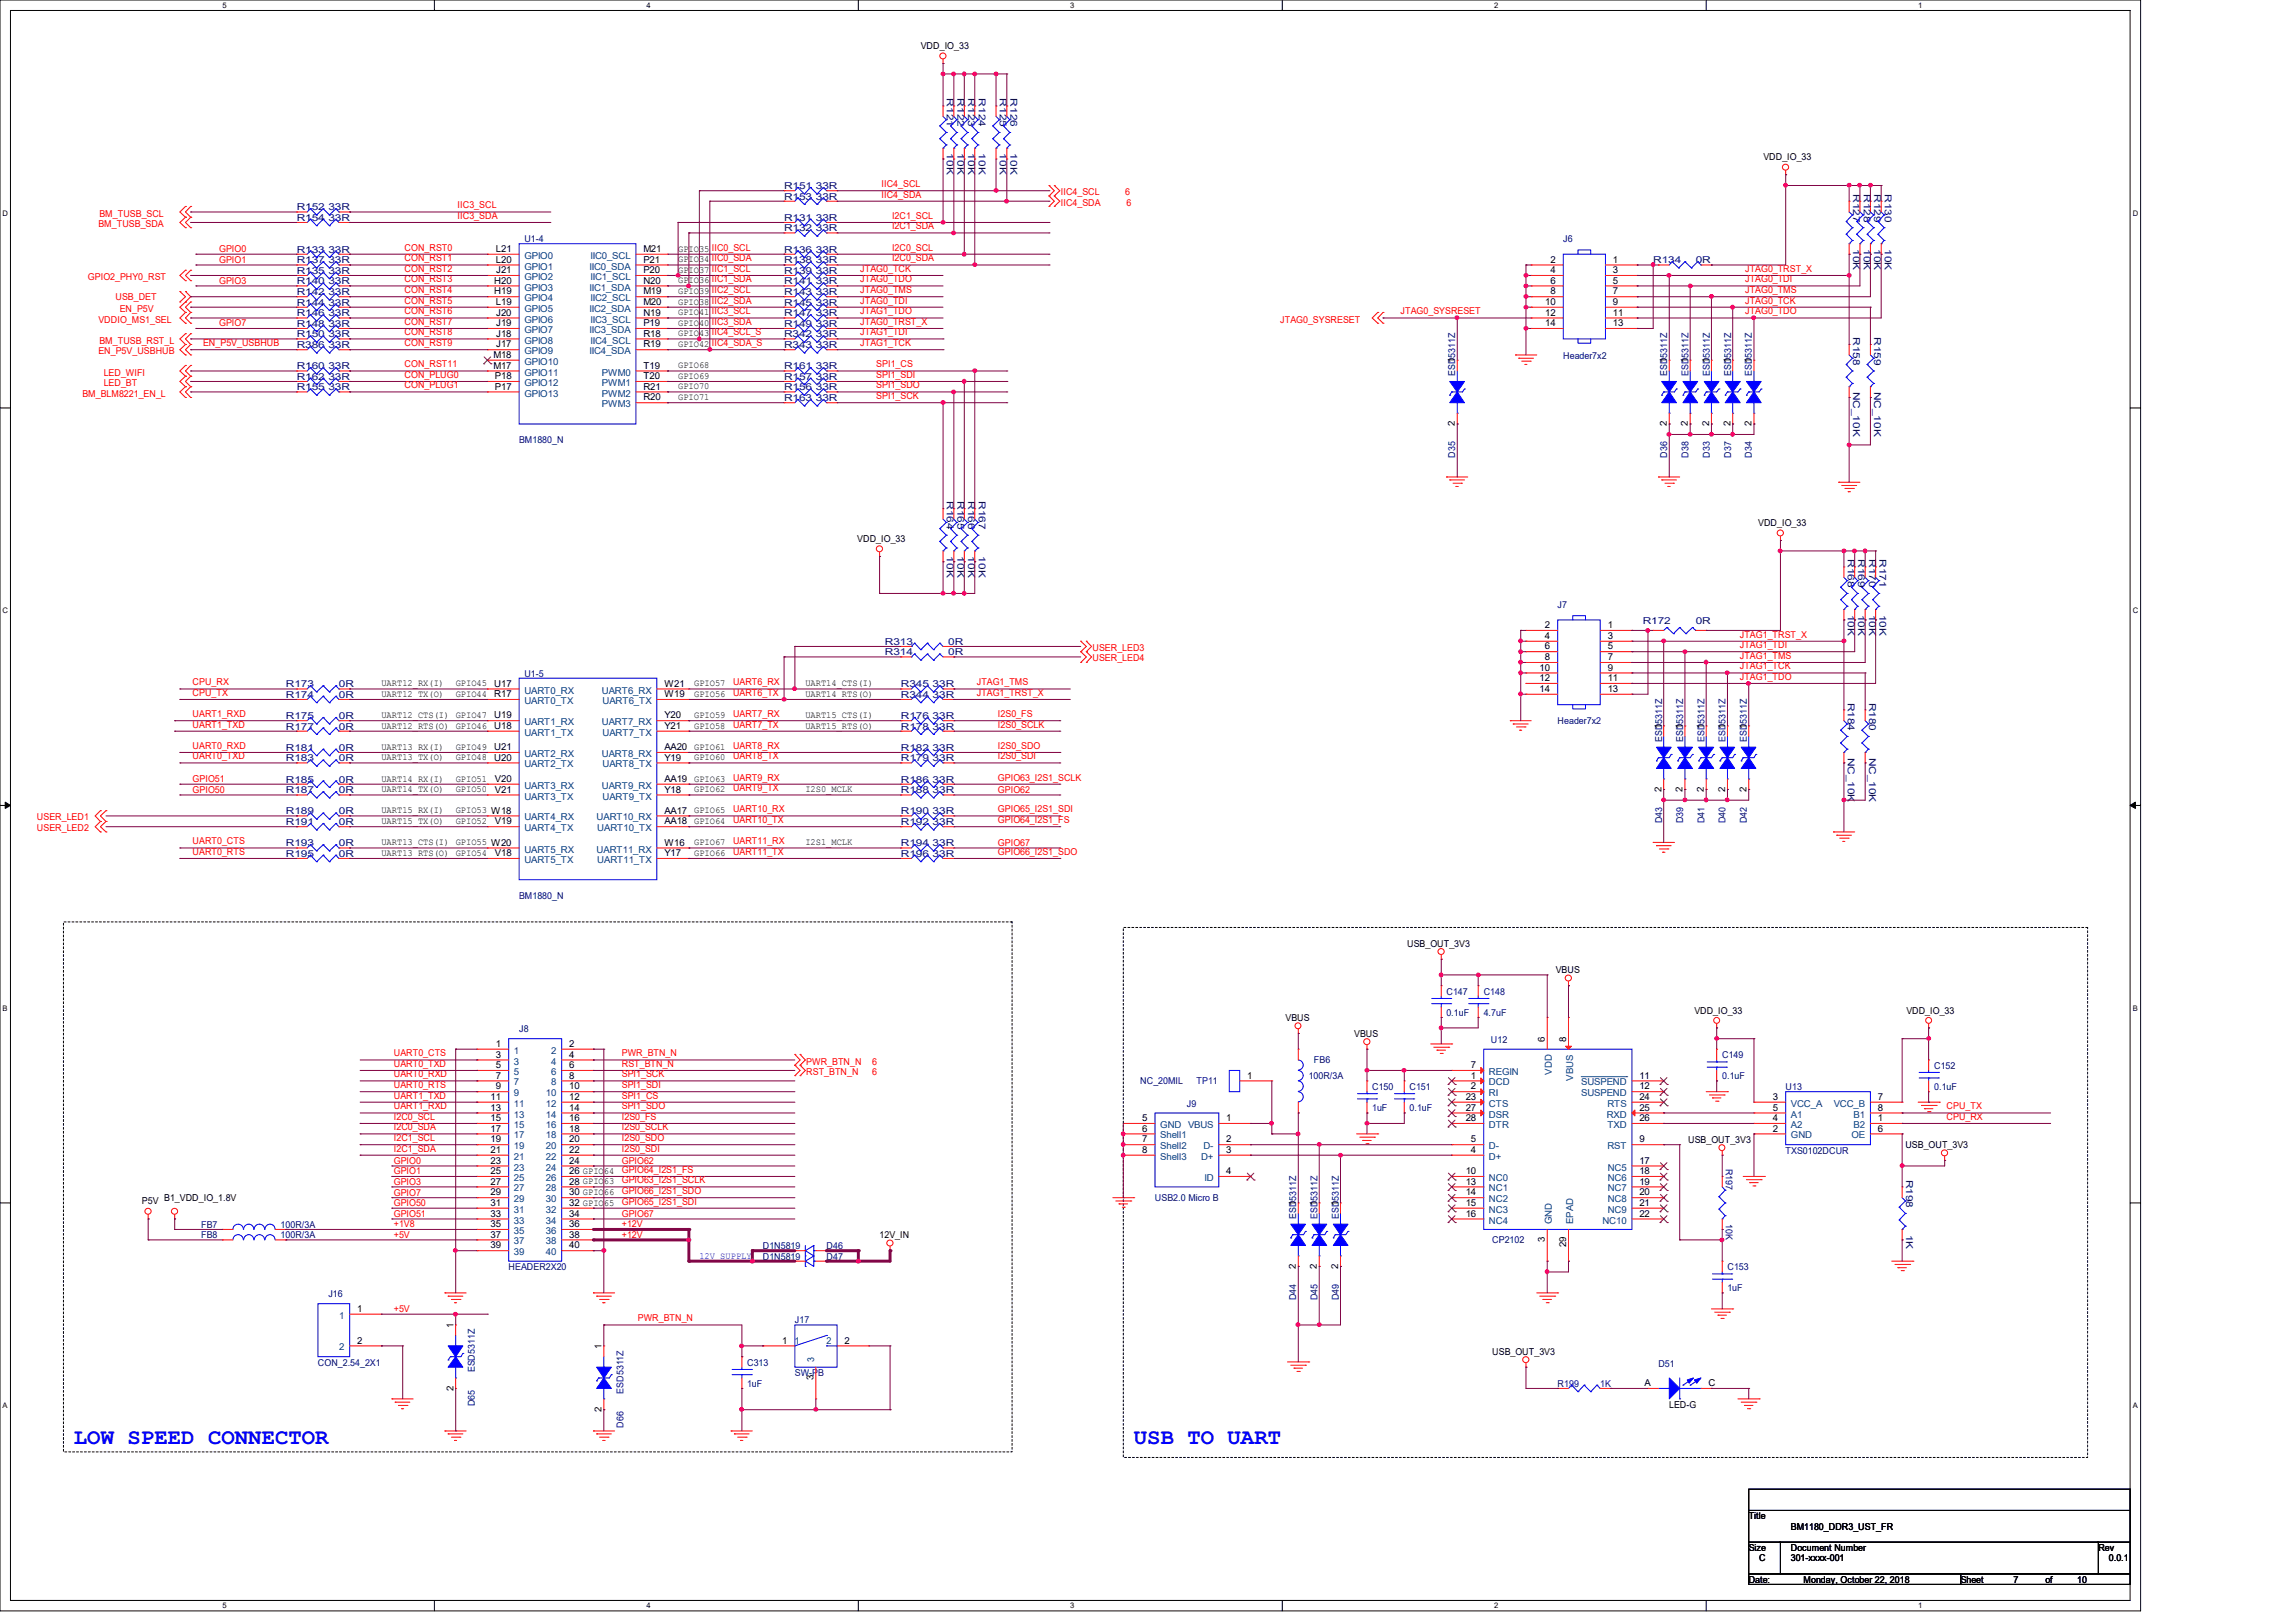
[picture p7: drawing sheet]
<svg xmlns="http://www.w3.org/2000/svg" width="297mm" height="210mm" viewBox="0 0 297 210" stroke-linecap="round" stroke-linejoin="round" font-family="sans-serif">
<defs><g id="words">
<g font-size="2.9" fill="#00f">
<text x="9.6" y="186.9">LOW SPEED CONNECTOR</text>
<text x="146.7" y="186.9">USB TO UART</text>
</g>
<g font-size="1.2">
<text x="119.2" y="6.3">VDD_IO_33</text>
<text x="228.2" y="20.7">VDD_IO_33</text>
<text x="64.2" y="32.6">L21</text>
<text x="64.2" y="34">L20</text>
<text x="64.2" y="35.3">J21</text>
<text x="83.3" y="35.3">P20</text>
<text x="83.3" y="34">P21</text>
<text x="83.3" y="32.6">M21</text>
<text x="87.8" y="33.9">GPIO34</text>
<text x="87.8" y="32.6">GPIO35</text>
<text x="87.8" y="35.3">GPIO37</text>
<text x="200.7" y="34">2</text>
<text x="200.7" y="35.3">4</text>
<text x="208.7" y="34">1</text>
<text x="208.7" y="35.3">3</text>
<text x="64" y="36.7">H20</text>
<text x="64" y="38.1">H19</text>
<text x="64.2" y="39.5">L19</text>
<text x="64.2" y="40.9">J20</text>
<text x="83.3" y="36.7">N20</text>
<text x="83.3" y="38.1">M19</text>
<text x="83.3" y="39.5">M20</text>
<text x="83.3" y="40.9">N19</text>
<text x="87.8" y="36.7">GPIO36</text>
<text x="87.8" y="39.4">GPIO38</text>
<text x="87.8" y="38">GPIO39</text>
<text x="87.8" y="40.8">GPIO41</text>
<text x="200" y="39.5">10</text>
<text x="200" y="40.9">12</text>
<text x="200.7" y="36.7">6</text>
<text x="200.7" y="38.1">8</text>
<text x="208.7" y="36.7">5</text>
<text x="208.7" y="38.1">7</text>
<text x="208.7" y="39.5">9</text>
<text x="208.7" y="40.9">11</text>
<text x="63.9" y="46.3">M18</text>
<text x="63.9" y="47.7">M17</text>
<text x="64.2" y="42.2">J19</text>
<text x="64.2" y="43.6">J18</text>
<text x="64.2" y="45">J17</text>
<text x="83.3" y="42.2">P19</text>
<text x="83.3" y="43.6">R18</text>
<text x="83.3" y="45">R19</text>
<text x="83.3" y="47.7">T19</text>
<text x="87.8" y="42.2">GPIO40</text>
<text x="87.8" y="44.9">GPIO42</text>
<text x="87.8" y="43.5">GPIO43</text>
<text x="87.8" y="47.6">GPIO68</text>
<text x="188.3" y="47" transform="rotate(-90 188.3 47)">1</text>
<text x="200" y="42.2">14</text>
<text x="208.7" y="42.2">13</text>
<text x="215.7" y="47" transform="rotate(-90 215.7 47)">1</text>
<text x="218.4" y="47" transform="rotate(-90 218.4 47)">1</text>
<text x="221.2" y="47" transform="rotate(-90 221.2 47)">1</text>
<text x="223.9" y="47" transform="rotate(-90 223.9 47)">1</text>
<text x="226.7" y="47" transform="rotate(-90 226.7 47)">1</text>
<text x="64" y="49.1">P18</text>
<text x="64" y="50.4">P17</text>
<text x="83.3" y="49.1">T20</text>
<text x="83.3" y="50.4">R21</text>
<text x="83.3" y="51.8">R20</text>
<text x="87.8" y="49">GPIO69</text>
<text x="87.8" y="50.4">GPIO70</text>
<text x="87.8" y="51.7">GPIO71</text>
<text x="188.3" y="55.1" transform="rotate(-90 188.3 55.1)">2</text>
<text x="215.7" y="55.1" transform="rotate(-90 215.7 55.1)">2</text>
<text x="218.4" y="55.1" transform="rotate(-90 218.4 55.1)">2</text>
<text x="221.2" y="55.1" transform="rotate(-90 221.2 55.1)">2</text>
<text x="223.9" y="55.1" transform="rotate(-90 223.9 55.1)">2</text>
<text x="226.7" y="55.1" transform="rotate(-90 226.7 55.1)">2</text>
<text x="111" y="70.1">VDD_IO_33</text>
<text x="227.5" y="68.1">VDD_IO_33</text>
<text x="199.9" y="81.3">2</text>
<text x="199.9" y="82.7">4</text>
<text x="208.1" y="81.3">1</text>
<text x="208.1" y="82.7">3</text>
<text x="49.4" y="88.8">UART12_RX(I)</text>
<text x="59" y="88.8">GPIO45</text>
<text x="64" y="88.9">U17</text>
<text x="86" y="88.9">W21</text>
<text x="89.8" y="88.8">GPIO57</text>
<text x="104.2" y="88.8">UART14_CTS(I)</text>
<text x="199.3" y="86.8">10</text>
<text x="199.3" y="88.1">12</text>
<text x="199.3" y="89.5">14</text>
<text x="199.9" y="84">6</text>
<text x="199.9" y="85.4">8</text>
<text x="208.1" y="84">5</text>
<text x="208.1" y="85.4">7</text>
<text x="208.1" y="86.8">9</text>
<text x="208.1" y="88.1">11</text>
<text x="208.1" y="89.5">13</text>
<text x="49.4" y="90.2">UART12_TX(O)</text>
<text x="49.4" y="94.3">UART12_RTS(O) GPIO46</text>
<text x="49.4" y="92.9">UART12_CTS(I) GPIO47</text>
<text x="59" y="90.2">GPIO44</text>
<text x="64" y="90.2">R17</text>
<text x="64" y="93">U19</text>
<text x="64" y="94.3">U18</text>
<text x="86" y="90.2">W19</text>
<text x="86" y="93">Y20</text>
<text x="86" y="94.3">Y21</text>
<text x="89.8" y="94.3">GPIO58</text>
<text x="89.8" y="92.9">GPIO59</text>
<text x="89.8" y="90.2">GPIO56</text>
<text x="104.2" y="92.9">UART15_CTS(I)</text>
<text x="104.2" y="94.3">UART15_RTS(O)</text>
<text x="104.2" y="90.2">UART14_RTS(O)</text>
<text x="215" y="94.3" transform="rotate(-90 215 94.3)">1</text>
<text x="217.8" y="94.3" transform="rotate(-90 217.8 94.3)">1</text>
<text x="220.5" y="94.3" transform="rotate(-90 220.5 94.3)">1</text>
<text x="223.3" y="94.3" transform="rotate(-90 223.3 94.3)">1</text>
<text x="226" y="94.3" transform="rotate(-90 226 94.3)">1</text>
<text x="49.4" y="101.1">UART14_RX(I)</text>
<text x="49.4" y="98.4">UART13_TX(O)</text>
<text x="49.4" y="97">UART13_RX(I)</text>
<text x="59" y="98.4">GPIO48</text>
<text x="59" y="97">GPIO49</text>
<text x="59" y="101.1">GPIO51</text>
<text x="64" y="97.1">U21</text>
<text x="64" y="98.4">U20</text>
<text x="64" y="101.2">V20</text>
<text x="86" y="97.1">AA20</text>
<text x="86" y="98.4">Y19</text>
<text x="86" y="101.2">AA19</text>
<text x="89.8" y="98.4">GPIO60</text>
<text x="89.8" y="97">GPIO61</text>
<text x="89.8" y="101.1">GPIO63</text>
<text x="49.4" y="102.5">UART14_TX(O)</text>
<text x="49.4" y="106.6">UART15_TX(O)</text>
<text x="49.4" y="105.2">UART15_RX(I)</text>
<text x="59" y="102.5">GPIO50</text>
<text x="59" y="106.6">GPIO52</text>
<text x="59" y="105.2">GPIO53 W18</text>
<text x="64" y="102.6">V21</text>
<text x="64" y="106.7">V19</text>
<text x="86" y="102.6">Y18</text>
<text x="86" y="105.3">AA17</text>
<text x="86" y="106.7">AA18</text>
<text x="89.8" y="102.5">GPIO62</text>
<text x="89.8" y="106.6">GPIO64</text>
<text x="89.8" y="105.2">GPIO65</text>
<text x="104.2" y="102.5">I2S0_MCLK</text>
<text x="215" y="102.4" transform="rotate(-90 215 102.4)">2</text>
<text x="217.8" y="102.4" transform="rotate(-90 217.8 102.4)">2</text>
<text x="220.5" y="102.4" transform="rotate(-90 220.5 102.4)">2</text>
<text x="223.3" y="102.4" transform="rotate(-90 223.3 102.4)">2</text>
<text x="226" y="102.4" transform="rotate(-90 226 102.4)">2</text>
<text x="49.4" y="110.7">UART13_RTS(O) GPIO54</text>
<text x="49.4" y="109.3">UART13_CTS(I) GPIO55 W20</text>
<text x="64" y="110.8">V18</text>
<text x="86" y="109.4">W16</text>
<text x="86" y="110.8">Y17</text>
<text x="89.8" y="109.3">GPIO67</text>
<text x="89.8" y="110.7">GPIO66</text>
<text x="104.2" y="109.3">I2S1_MCLK</text>
<text x="182.1" y="122.5">USB_OUT_3V3</text>
<text x="201.3" y="125.9">VBUS</text>
<text x="219.3" y="131.1">VDD_IO_33</text>
<text x="246.7" y="131.1">VDD_IO_33</text>
<text x="64.2" y="135.5">1</text>
<text x="64.2" y="136.9">3</text>
<text x="73.7" y="135.5">2</text>
<text x="73.7" y="136.9">4</text>
<text x="166.4" y="132.1">VBUS</text>
<text x="175.3" y="134.2">VBUS</text>
<text x="199.9" y="134.8" transform="rotate(-90 199.9 134.8)">6</text>
<text x="202.7" y="134.8" transform="rotate(-90 202.7 134.8)">8</text>
<text x="63.5" y="142.3">11</text>
<text x="63.5" y="143.7">13</text>
<text x="64.2" y="138.2">5</text>
<text x="64.2" y="139.6">7</text>
<text x="64.2" y="141">9</text>
<text x="73.7" y="138.2">6</text>
<text x="73.7" y="139.6">8</text>
<text x="73.7" y="141">10</text>
<text x="73.7" y="142.3">12</text>
<text x="73.7" y="143.7">14</text>
<text x="161.4" y="139.6">1</text>
<text x="189.7" y="142.3">23</text>
<text x="189.7" y="143.7">27</text>
<text x="190.4" y="139.6">1</text>
<text x="190.4" y="141">2</text>
<text x="190.4" y="138.2">7</text>
<text x="212.2" y="139.6">11</text>
<text x="212.2" y="141">12</text>
<text x="212.2" y="142.3">24</text>
<text x="212.2" y="143.7">25</text>
<text x="229.4" y="142.3">3</text>
<text x="229.4" y="143.7">5</text>
<text x="243" y="142.3">7</text>
<text x="243" y="143.7">8</text>
<text x="63.5" y="145.1">15</text>
<text x="63.5" y="146.4">17</text>
<text x="63.5" y="147.8">19</text>
<text x="63.5" y="149.2">21</text>
<text x="73.7" y="145.1">16</text>
<text x="73.7" y="146.4">18</text>
<text x="73.7" y="147.8">20</text>
<text x="73.7" y="149.2">22</text>
<text x="147.8" y="145.1">5</text>
<text x="147.8" y="146.4">6</text>
<text x="147.8" y="147.8">7</text>
<text x="147.8" y="149.2">8</text>
<text x="158.7" y="145.1">1</text>
<text x="158.7" y="147.8">2</text>
<text x="158.7" y="149.2">3</text>
<text x="189.7" y="145.1">28</text>
<text x="190.4" y="149.2">4</text>
<text x="190.4" y="147.8">5</text>
<text x="212.2" y="147.8">9</text>
<text x="212.2" y="145.1">26</text>
<text x="218.5" y="147.9">USB_OUT_3V3</text>
<text x="229.4" y="146.4">2</text>
<text x="229.4" y="145.1">4</text>
<text x="243" y="145.1">1</text>
<text x="243" y="146.4">6</text>
<text x="246.6" y="148.6">USB_OUT_3V3</text>
<text x="18.4" y="155.8">P5V</text>
<text x="21.3" y="155.4">B1_VDD_IO_1.8V</text>
<text x="63.5" y="150.6">23</text>
<text x="63.5" y="151.9">25</text>
<text x="63.5" y="153.3">27</text>
<text x="63.5" y="154.7">29</text>
<text x="73.7" y="150.6">24</text>
<text x="73.7" y="151.9">26 GPIO64</text>
<text x="73.7" y="153.3">28 GPIO63</text>
<text x="73.7" y="154.7">30 GPIO66</text>
<text x="158.7" y="151.9">4</text>
<text x="189.7" y="151.9">10</text>
<text x="189.7" y="153.3">13</text>
<text x="189.7" y="154.7">14</text>
<text x="212.2" y="150.6">17</text>
<text x="212.2" y="151.9">18</text>
<text x="212.2" y="153.3">19</text>
<text x="212.2" y="154.7">20</text>
<text x="63.5" y="156">31</text>
<text x="63.5" y="157.4">33</text>
<text x="63.5" y="158.8">35</text>
<text x="63.5" y="160.1">37</text>
<text x="63.5" y="161.5">39</text>
<text x="73.7" y="156">32 GPIO65</text>
<text x="73.7" y="157.4">34</text>
<text x="73.7" y="158.8">36</text>
<text x="73.7" y="160.1">38</text>
<text x="73.7" y="161.5">40</text>
<text x="113.8" y="160.2">12V_IN</text>
<text x="167.7" y="156" transform="rotate(-90 167.7 156)">1</text>
<text x="170.4" y="156" transform="rotate(-90 170.4 156)">1</text>
<text x="173.2" y="156" transform="rotate(-90 173.2 156)">1</text>
<text x="189.7" y="156">15</text>
<text x="189.7" y="157.4">16</text>
<text x="199.9" y="160.7" transform="rotate(-90 199.9 160.7)">3</text>
<text x="202.7" y="161.4" transform="rotate(-90 202.7 161.4)">29</text>
<text x="212.2" y="156">21</text>
<text x="212.2" y="157.4">22</text>
<text x="167.7" y="164.2" transform="rotate(-90 167.7 164.2)">2</text>
<text x="170.4" y="164.2" transform="rotate(-90 170.4 164.2)">2</text>
<text x="173.2" y="164.2" transform="rotate(-90 173.2 164.2)">2</text>
<text x="46.2" y="169.8">1</text>
<text x="46.2" y="173.9">2</text>
<text x="58.7" y="171.8" transform="rotate(-90 58.7 171.8)">1</text>
<text x="101.2" y="173.9">1</text>
<text x="109.3" y="173.9">2</text>
<text x="58.7" y="180" transform="rotate(-90 58.7 180)">2</text>
<text x="77.9" y="174.6" transform="rotate(-90 77.9 174.6)">1</text>
<text x="105.3" y="178.6" transform="rotate(-90 105.3 178.6)">3</text>
<text x="193.1" y="175.3">USB_OUT_3V3</text>
<text x="212.8" y="179.4">A</text>
<text x="221.1" y="179.4">C</text>
<text x="77.9" y="182.7" transform="rotate(-90 77.9 182.7)">2</text>
<text x="216" y="182.2">LED-G</text>
<text x="226.3" y="196.6">Title</text>
<text x="231.8" y="197.9">BM1180_DDR3_UST_FR</text>
<text x="226.3" y="200.7">Size</text>
<text x="227.7" y="202.1">C</text>
<text x="231.8" y="202.1">301-xxxx-001</text>
<text x="231.8" y="200.7">Document Number</text>
<text x="271.6" y="200.7">Rev</text>
<text x="272.9" y="202.1">0.0.1</text>
<text x="226.3" y="204.8">Date:</text>
<text x="233.4" y="204.8">Monday, October 22, 2018</text>
<text x="253.7" y="204.8">Sheet</text>
<text x="260.6" y="204.8">7</text>
<text x="264.7" y="204.8">of</text>
<text x="268.8" y="204.8">10</text>
</g>
<g font-size="1.2" fill="#000080">
<text x="122.6" y="12.7" transform="rotate(90 122.6 12.7)">R121</text>
<text x="123.9" y="12.7" transform="rotate(90 123.9 12.7)">R122</text>
<text x="125.3" y="12.7" transform="rotate(90 125.3 12.7)">R123</text>
<text x="126.7" y="12.7" transform="rotate(90 126.7 12.7)">R124</text>
<text x="129.4" y="12.7" transform="rotate(90 129.4 12.7)">R125</text>
<text x="130.8" y="12.7" transform="rotate(90 130.8 12.7)">R126</text>
<text x="122.6" y="19.8" transform="rotate(90 122.6 19.8)">10K</text>
<text x="123.9" y="19.8" transform="rotate(90 123.9 19.8)">10K</text>
<text x="125.3" y="19.8" transform="rotate(90 125.3 19.8)">10K</text>
<text x="126.7" y="19.8" transform="rotate(90 126.7 19.8)">10K</text>
<text x="129.4" y="19.8" transform="rotate(90 129.4 19.8)">10K</text>
<text x="130.8" y="19.8" transform="rotate(90 130.8 19.8)">10K</text>
<text x="38.4" y="28.6">R154 33R</text>
<text x="38.4" y="27.2">R152 33R</text>
<text x="101.5" y="29.9">R132 33R</text>
<text x="101.5" y="24.4">R151 33R</text>
<text x="101.5" y="25.8">R153 33R</text>
<text x="101.5" y="28.6">R131 33R</text>
<text x="239.8" y="25.1" transform="rotate(90 239.8 25.1)">R127</text>
<text x="241.2" y="25.1" transform="rotate(90 241.2 25.1)">R128</text>
<text x="242.6" y="25.1" transform="rotate(90 242.6 25.1)">R129</text>
<text x="243.9" y="25.1" transform="rotate(90 243.9 25.1)">R130</text>
<text x="38.4" y="34">R137 33R</text>
<text x="38.4" y="32.7">R133 33R</text>
<text x="38.4" y="35.4">R135 33R</text>
<text x="67.9" y="31.3">U1-4</text>
<text x="101.5" y="34">R138 33R</text>
<text x="101.5" y="35.4">R139 33R</text>
<text x="101.5" y="32.7">R136 33R</text>
<text x="202.3" y="31.3">J6</text>
<text x="214" y="34">R134</text>
<text x="219.5" y="34">0R</text>
<text x="239.8" y="32.2" transform="rotate(90 239.8 32.2)">10K</text>
<text x="241.2" y="32.2" transform="rotate(90 241.2 32.2)">10K</text>
<text x="242.6" y="32.2" transform="rotate(90 242.6 32.2)">10K</text>
<text x="243.9" y="32.2" transform="rotate(90 243.9 32.2)">10K</text>
<text x="38.4" y="38.1">R142 33R</text>
<text x="38.4" y="40.9">R146 33R</text>
<text x="38.4" y="36.8">R140 33R</text>
<text x="38.4" y="39.5">R144 33R</text>
<text x="101.5" y="38.1">R143 33R</text>
<text x="101.5" y="40.9">R147 33R</text>
<text x="101.5" y="36.8">R141 33R</text>
<text x="101.5" y="39.5">R145 33R</text>
<text x="38.4" y="45">R386 33R</text>
<text x="38.4" y="47.8">R160 33R</text>
<text x="38.4" y="43.6">R150 33R</text>
<text x="38.4" y="42.3">R148 33R</text>
<text x="101.5" y="47.8">R161 33R</text>
<text x="101.5" y="43.6">R342 33R</text>
<text x="101.5" y="42.3">R149 33R</text>
<text x="101.5" y="45">R343 33R</text>
<text x="202.3" y="46.4">Header7x2</text>
<text x="239.8" y="43.6" transform="rotate(90 239.8 43.6)">R158</text>
<text x="242.6" y="43.6" transform="rotate(90 242.6 43.6)">R159</text>
<text x="38.4" y="49.1">R162 33R</text>
<text x="38.4" y="50.5">R155 33R</text>
<text x="101.5" y="51.9">R163 33R</text>
<text x="101.5" y="49.1">R157 33R</text>
<text x="101.5" y="50.5">R156 33R</text>
<text x="188.3" y="48.7" transform="rotate(-90 188.3 48.7)">ESD5311Z</text>
<text x="215.8" y="48.7" transform="rotate(-90 215.8 48.7)">ESD5311Z</text>
<text x="218.5" y="48.7" transform="rotate(-90 218.5 48.7)">ESD5311Z</text>
<text x="221.3" y="48.7" transform="rotate(-90 221.3 48.7)">ESD5311Z</text>
<text x="224" y="48.7" transform="rotate(-90 224 48.7)">ESD5311Z</text>
<text x="226.7" y="48.7" transform="rotate(-90 226.7 48.7)">ESD5311Z</text>
<text x="239.8" y="50.7" transform="rotate(90 239.8 50.7)">NC_10K</text>
<text x="242.6" y="50.7" transform="rotate(90 242.6 50.7)">NC_10K</text>
<text x="67.2" y="57.4">BM1880_N</text>
<text x="188.3" y="59.2" transform="rotate(-90 188.3 59.2)">D35</text>
<text x="215.8" y="59.2" transform="rotate(-90 215.8 59.2)">D36</text>
<text x="218.5" y="59.2" transform="rotate(-90 218.5 59.2)">D38</text>
<text x="221.3" y="59.2" transform="rotate(-90 221.3 59.2)">D33</text>
<text x="224" y="59.2" transform="rotate(-90 224 59.2)">D37</text>
<text x="226.7" y="59.2" transform="rotate(-90 226.7 59.2)">D34</text>
<text x="122.6" y="64.9" transform="rotate(90 122.6 64.9)">R164</text>
<text x="123.9" y="64.9" transform="rotate(90 123.9 64.9)">R165</text>
<text x="125.3" y="64.9" transform="rotate(90 125.3 64.9)">R166</text>
<text x="126.7" y="64.9" transform="rotate(90 126.7 64.9)">R167</text>
<text x="122.6" y="72" transform="rotate(90 122.6 72)">10K</text>
<text x="123.9" y="72" transform="rotate(90 123.9 72)">10K</text>
<text x="125.3" y="72" transform="rotate(90 125.3 72)">10K</text>
<text x="126.7" y="72" transform="rotate(90 126.7 72)">10K</text>
<text x="239.1" y="72.4" transform="rotate(90 239.1 72.4)">R168</text>
<text x="240.5" y="72.4" transform="rotate(90 240.5 72.4)">R169</text>
<text x="241.9" y="72.4" transform="rotate(90 241.9 72.4)">R170</text>
<text x="243.2" y="72.4" transform="rotate(90 243.2 72.4)">R171</text>
<text x="114.5" y="83.4">R313</text>
<text x="122.7" y="83.4">0R</text>
<text x="201.6" y="78.6">J7</text>
<text x="212.6" y="80.7">R172</text>
<text x="219.5" y="80.7">0R</text>
<text x="239.1" y="79.5" transform="rotate(90 239.1 79.5)">10K</text>
<text x="240.5" y="79.5" transform="rotate(90 240.5 79.5)">10K</text>
<text x="241.9" y="79.5" transform="rotate(90 241.9 79.5)">10K</text>
<text x="243.2" y="79.5" transform="rotate(90 243.2 79.5)">10K</text>
<text x="37" y="88.9">R173</text>
<text x="43.9" y="88.9">0R</text>
<text x="67.9" y="87.5">U1-5</text>
<text x="114.5" y="84.8">R314</text>
<text x="116.6" y="88.9">R345 33R</text>
<text x="122.7" y="84.8">0R</text>
<text x="37" y="93">R175</text>
<text x="37" y="94.4">R177</text>
<text x="37" y="90.3">R174</text>
<text x="43.9" y="93">0R</text>
<text x="43.9" y="94.4">0R</text>
<text x="43.9" y="90.3">0R</text>
<text x="116.6" y="90.3">R344 33R</text>
<text x="116.6" y="94.4">R178 33R</text>
<text x="116.6" y="93">R176 33R</text>
<text x="201.6" y="93.7">Header7x2</text>
<text x="239.1" y="90.9" transform="rotate(90 239.1 90.9)">R184</text>
<text x="241.9" y="90.9" transform="rotate(90 241.9 90.9)">R180</text>
<text x="37" y="97.2">R181</text>
<text x="37" y="98.5">R183</text>
<text x="37" y="101.3">R185</text>
<text x="43.9" y="97.2">0R</text>
<text x="43.9" y="98.5">0R</text>
<text x="43.9" y="101.3">0R</text>
<text x="116.6" y="97.2">R182 33R</text>
<text x="116.6" y="101.3">R186 33R</text>
<text x="116.6" y="98.5">R179 33R</text>
<text x="215.1" y="96" transform="rotate(-90 215.1 96)">ESD5311Z</text>
<text x="217.8" y="96" transform="rotate(-90 217.8 96)">ESD5311Z</text>
<text x="220.6" y="96" transform="rotate(-90 220.6 96)">ESD5311Z</text>
<text x="223.3" y="96" transform="rotate(-90 223.3 96)">ESD5311Z</text>
<text x="226.1" y="96" transform="rotate(-90 226.1 96)">ESD5311Z</text>
<text x="239.1" y="98" transform="rotate(90 239.1 98)">NC_10K</text>
<text x="241.9" y="98" transform="rotate(90 241.9 98)">NC_10K</text>
<text x="37" y="106.7">R191</text>
<text x="37" y="102.6">R187</text>
<text x="37" y="105.4">R189</text>
<text x="43.9" y="106.7">0R</text>
<text x="43.9" y="102.6">0R</text>
<text x="43.9" y="105.4">0R</text>
<text x="116.6" y="106.7">R192 33R</text>
<text x="116.6" y="102.6">R188 33R</text>
<text x="116.6" y="105.4">R190 33R</text>
<text x="215.1" y="106.6" transform="rotate(-90 215.1 106.6)">D43</text>
<text x="217.8" y="106.6" transform="rotate(-90 217.8 106.6)">D39</text>
<text x="220.6" y="106.6" transform="rotate(-90 220.6 106.6)">D41</text>
<text x="223.3" y="106.6" transform="rotate(-90 223.3 106.6)">D40</text>
<text x="226.1" y="106.6" transform="rotate(-90 226.1 106.6)">D42</text>
<text x="37" y="110.9">R195</text>
<text x="37" y="109.5">R193</text>
<text x="43.9" y="110.9">0R</text>
<text x="43.9" y="109.5">0R</text>
<text x="116.6" y="110.9">R196 33R</text>
<text x="116.6" y="109.5">R194 33R</text>
<text x="67.2" y="116.3">BM1880_N</text>
<text x="187.2" y="128.7">C147</text>
<text x="187.2" y="131.4">0.1uF</text>
<text x="192" y="128.7">C148</text>
<text x="192" y="131.4">4.7uF</text>
<text x="67.2" y="133.6">J8</text>
<text x="170" y="137.6">FB6</text>
<text x="193" y="135">U12</text>
<text x="222.9" y="136.9">C149</text>
<text x="147.6" y="140.3">NC_20MIL</text>
<text x="153.6" y="143.2">J9</text>
<text x="154.9" y="140.3">TP11</text>
<text x="169.4" y="139.7">100R/3A</text>
<text x="177.6" y="141">C150</text>
<text x="177.6" y="143.8">1uF</text>
<text x="182.4" y="141">C151</text>
<text x="182.4" y="143.8">0.1uF</text>
<text x="222.9" y="139.7">0.1uF</text>
<text x="231.1" y="141">U13</text>
<text x="250.3" y="138.3">C152</text>
<text x="250.3" y="141">0.1uF</text>
<text x="231.1" y="149.3">TXS0102DCUR</text>
<text x="149.5" y="155.4">USB2.0 Micro B</text>
<text x="223.3" y="151.3" transform="rotate(90 223.3 151.3)">R197</text>
<text x="246.7" y="152.7" transform="rotate(90 246.7 152.7)">R198</text>
<text x="26" y="160.2">FB8</text>
<text x="26" y="158.9">FB7</text>
<text x="36.3" y="160.2">100R/3A</text>
<text x="36.3" y="158.9">100R/3A</text>
<text x="98.7" y="161.6">D1N5819</text>
<text x="107" y="161.6">D46</text>
<text x="167.8" y="157.7" transform="rotate(-90 167.8 157.7)">ESD5311Z</text>
<text x="170.5" y="157.7" transform="rotate(-90 170.5 157.7)">ESD5311Z</text>
<text x="173.3" y="157.7" transform="rotate(-90 173.3 157.7)">ESD5311Z</text>
<text x="193.1" y="160.8">CP2102</text>
<text x="223.3" y="158.4" transform="rotate(90 223.3 158.4)">10K</text>
<text x="246.7" y="159.8" transform="rotate(90 246.7 159.8)">1K</text>
<text x="42.5" y="167.9">J16</text>
<text x="65.8" y="164.3">HEADER2X20</text>
<text x="98.7" y="163">D1N5819</text>
<text x="107" y="163">D47</text>
<text x="223.6" y="164.3">C153</text>
<text x="223.6" y="167.1">1uF</text>
<text x="102.9" y="171.2">J17</text>
<text x="167.8" y="168.3" transform="rotate(-90 167.8 168.3)">D44</text>
<text x="170.5" y="168.3" transform="rotate(-90 170.5 168.3)">D45</text>
<text x="173.3" y="168.3" transform="rotate(-90 173.3 168.3)">D49</text>
<text x="41.1" y="176.7">CON_2.54_2X1</text>
<text x="61.5" y="177.6" transform="rotate(-90 61.5 177.6)">ESD5311Z</text>
<text x="96.7" y="176.7">C313</text>
<text x="96.7" y="179.4">1uF</text>
<text x="102.9" y="178.1">SW-PB</text>
<text x="201.6" y="179.4">R199</text>
<text x="207.1" y="179.4">1K</text>
<text x="214.6" y="177">D51</text>
<text x="61.5" y="182" transform="rotate(-90 61.5 182)">D65</text>
<text x="80.7" y="184.7" transform="rotate(-90 80.7 184.7)">D66</text>
<text x="80.7" y="180.3" transform="rotate(-90 80.7 180.3)">ESD5311Z</text>
</g>
<g font-size="1.2" fill="#f00">
<text x="12.7" y="29.4">BM_TUSB_SDA</text>
<text x="12.9" y="28">BM_TUSB_SCL</text>
<text x="59.2" y="27">IIC3_SCL</text>
<text x="59.2" y="28.3">IIC3_SDA</text>
<text x="114.1" y="24.2">IIC4_SCL</text>
<text x="114.1" y="25.6">IIC4_SDA</text>
<text x="115.4" y="28.3">I2C1_SCL</text>
<text x="115.4" y="29.7">I2C1_SDA</text>
<text x="137.3" y="25.3">IIC4_SCL</text>
<text x="137.3" y="26.6">IIC4_SDA</text>
<text x="145.6" y="25.3">6</text>
<text x="145.8" y="26.6">6</text>
<text x="28.4" y="34">GPIO1</text>
<text x="28.4" y="32.6">GPIO0</text>
<text x="52.4" y="32.4">CON_RST0</text>
<text x="52.4" y="33.8">CON_RST1</text>
<text x="52.4" y="35.2">CON_RST2</text>
<text x="92.1" y="32.4">IIC0_SCL</text>
<text x="92.1" y="33.8">IIC0_SDA</text>
<text x="92.1" y="35.2">IIC1_SCL</text>
<text x="111.3" y="35.2">JTAG0_TCK</text>
<text x="115.4" y="32.4">I2C0_SCL</text>
<text x="115.4" y="33.8">I2C0_SDA</text>
<text x="225.8" y="35.2">JTAG0_TRST_X</text>
<text x="11.4" y="36.2">GPIO2_PHY0_RST</text>
<text x="12.7" y="41.7">VDDIO_MS1_SEL</text>
<text x="14.9" y="38.9">USB_DET</text>
<text x="15.5" y="40.3">EN_P5V</text>
<text x="28.4" y="36.7">GPIO3</text>
<text x="52.4" y="39.3">CON_RST5</text>
<text x="52.4" y="40.7">CON_RST6</text>
<text x="52.4" y="37.9">CON_RST4</text>
<text x="52.4" y="36.5">CON_RST3</text>
<text x="92.1" y="37.9">IIC2_SCL</text>
<text x="92.1" y="39.3">IIC2_SDA</text>
<text x="92.1" y="40.7">IIC3_SCL</text>
<text x="92.1" y="36.5">IIC1_SDA</text>
<text x="111.3" y="36.5">JTAG0_TDO</text>
<text x="111.3" y="37.9">JTAG0_TMS</text>
<text x="111.3" y="39.3">JTAG0_TDI</text>
<text x="111.3" y="40.7">JTAG1_TDO</text>
<text x="165.7" y="41.7">JTAG0_SYSRESET</text>
<text x="181.3" y="40.7">JTAG0_SYSRESET</text>
<text x="225.8" y="36.5">JTAG0_TDI</text>
<text x="225.8" y="37.9">JTAG0_TMS</text>
<text x="225.8" y="39.3">JTAG0_TCK</text>
<text x="225.8" y="40.7">JTAG0_TDO</text>
<text x="12.7" y="45.8">EN_P5V_USBHUB</text>
<text x="12.9" y="44.4">BM_TUSB_RST_L</text>
<text x="26.3" y="44.8">EN_P5V_USBHUB</text>
<text x="28.4" y="42.2">GPIO7</text>
<text x="52.4" y="43.4">CON_RST8</text>
<text x="52.4" y="47.5">CON_RST11</text>
<text x="52.4" y="42">CON_RST7</text>
<text x="52.4" y="44.8">CON_RST9</text>
<text x="92.1" y="44.8">IIC4_SDA_S</text>
<text x="92.1" y="42">IIC3_SDA</text>
<text x="92.1" y="43.4">IIC4_SCL_S</text>
<text x="111.3" y="42">JTAG0_TRST_X</text>
<text x="111.3" y="43.4">JTAG1_TDI</text>
<text x="111.3" y="44.8">JTAG1_TCK</text>
<text x="113.4" y="47.5">SPI1_CS</text>
<text x="10.7" y="51.3">BM_BLM8221_EN_L</text>
<text x="13.4" y="48.6">LED_WIFI</text>
<text x="13.4" y="50">LED_BT</text>
<text x="52.4" y="48.9">CON_PLUG0</text>
<text x="52.4" y="50.2">CON_PLUG1</text>
<text x="113.4" y="48.9">SPI1_SDI</text>
<text x="113.4" y="50.2">SPI1_SDO</text>
<text x="113.4" y="51.6">SPI1_SCK</text>
<text x="225.2" y="82.5">JTAG1_TRST_X</text>
<text x="225.2" y="83.9">JTAG1_TDI</text>
<text x="24.9" y="88.7">CPU_RX</text>
<text x="94.9" y="88.7">UART6_RX</text>
<text x="126.4" y="88.7">JTAG1_TMS</text>
<text x="141.4" y="84.2">USER_LED3</text>
<text x="141.4" y="85.6">USER_LED4</text>
<text x="225.2" y="85.3">JTAG1_TMS</text>
<text x="225.2" y="86.6">JTAG1_TCK</text>
<text x="225.2" y="88">JTAG1_TDO</text>
<text x="24.9" y="90">CPU_TX</text>
<text x="24.9" y="92.8">UART1_RXD</text>
<text x="24.9" y="94.1">UART1_TXD</text>
<text x="94.9" y="90">UART6_TX</text>
<text x="94.9" y="92.8">UART7_RX</text>
<text x="94.9" y="94.1">UART7_TX</text>
<text x="126.4" y="90">JTAG1_TRST_X</text>
<text x="129.2" y="92.8">I2S0_FS</text>
<text x="129.2" y="94.1">I2S0_SCLK</text>
<text x="24.9" y="96.9">UART0_RXD</text>
<text x="24.9" y="98.3">UART0_TXD</text>
<text x="24.9" y="101.2">GPIO51</text>
<text x="94.9" y="96.9">UART8_RX</text>
<text x="94.9" y="98.3">UART8_TX</text>
<text x="94.9" y="101">UART9_RX</text>
<text x="129.2" y="96.9">I2S0_SDO</text>
<text x="129.2" y="98.3">I2S0_SDI</text>
<text x="129.2" y="101">GPIO63_I2S1_SCLK</text>
<text x="4.8" y="106.2">USER_LED1</text>
<text x="4.8" y="107.6">USER_LED2</text>
<text x="24.9" y="102.6">GPIO50</text>
<text x="94.9" y="102.4">UART9_TX</text>
<text x="94.9" y="105.1">UART10_RX</text>
<text x="94.9" y="106.5">UART10_TX</text>
<text x="129.2" y="102.6">GPIO62</text>
<text x="129.2" y="105.1">GPIO65_I2S1_SDI</text>
<text x="129.2" y="106.5">GPIO64_I2S1_FS</text>
<text x="24.9" y="109.3">UART0_CTS</text>
<text x="24.9" y="110.6">UART0_RTS</text>
<text x="94.9" y="109.3">UART11_RX</text>
<text x="94.9" y="110.6">UART11_TX</text>
<text x="129.2" y="109.5">GPIO67</text>
<text x="129.2" y="110.6">GPIO66_I2S1_SDO</text>
<text x="51" y="136.7">UART0_CTS</text>
<text x="80.5" y="136.7">PWR_BTN_N</text>
<text x="104.3" y="137.8">PWR_BTN_N</text>
<text x="112.9" y="137.8">6</text>
<text x="51" y="143.6">UART1_RXD</text>
<text x="51" y="142.2">UART1_TXD</text>
<text x="51" y="140.8">UART0_RTS</text>
<text x="51" y="139.4">UART0_RXD</text>
<text x="51" y="138">UART0_TXD</text>
<text x="80.5" y="138">RST_BTN_N</text>
<text x="80.5" y="139.4">SPI1_SCK</text>
<text x="80.5" y="140.8">SPI1_SDI</text>
<text x="80.5" y="142.2">SPI1_CS</text>
<text x="80.5" y="143.6">SPI1_SDO</text>
<text x="104.3" y="139.1">RST_BTN_N</text>
<text x="112.9" y="139.1">6</text>
<text x="251.9" y="143.6">CPU_TX</text>
<text x="51" y="144.9">I2C0_SCL</text>
<text x="51" y="146.3">I2C0_SDA</text>
<text x="51" y="149">I2C1_SDA</text>
<text x="51" y="147.7">I2C1_SCL</text>
<text x="80.5" y="146.3">I2S0_SCLK</text>
<text x="80.5" y="147.7">I2S0_SDO</text>
<text x="80.5" y="149">I2S0_SDI</text>
<text x="80.5" y="144.9">I2S0_FS</text>
<text x="251.9" y="144.9">CPU_RX</text>
<text x="51" y="150.6">GPIO0</text>
<text x="51" y="153.3">GPIO3</text>
<text x="51" y="154.7">GPIO7</text>
<text x="51" y="152">GPIO1</text>
<text x="80.5" y="150.6">GPIO62</text>
<text x="80.5" y="151.8">GPIO64_I2S1_FS</text>
<text x="80.5" y="153.1">GPIO63_I2S1_SCLK</text>
<text x="80.5" y="154.5">GPIO66_I2S1_SDO</text>
<text x="80.5" y="155.9">GPIO65_I2S1_SDI</text>
<text x="51" y="156.1">GPIO50</text>
<text x="51" y="157.5">GPIO51</text>
<text x="51" y="158.8">+1V8</text>
<text x="51" y="160.2">+5V</text>
<text x="80.5" y="158.8">+12V</text>
<text x="80.5" y="157.5">GPIO67</text>
<text x="80.5" y="160.2">+12V</text>
<text x="51" y="169.8">+5V</text>
<text x="82.5" y="171">PWR_BTN_N</text>
</g>
<g font-size="1.2" fill="#004080">
<text x="67.9" y="33.5">GPIO0</text>
<text x="67.9" y="34.9">GPIO1</text>
<text x="76.3" y="34.9">IIC0_SDA</text>
<text x="76.4" y="33.5">IIC0_SCL</text>
<text x="67.9" y="36.2">GPIO2</text>
<text x="67.9" y="37.6">GPIO3</text>
<text x="67.9" y="39">GPIO4</text>
<text x="67.9" y="40.3">GPIO5</text>
<text x="67.9" y="41.7">GPIO6</text>
<text x="76.3" y="37.6">IIC1_SDA</text>
<text x="76.3" y="40.3">IIC2_SDA</text>
<text x="76.4" y="36.2">IIC1_SCL</text>
<text x="76.4" y="39">IIC2_SCL</text>
<text x="76.4" y="41.7">IIC3_SCL</text>
<text x="67.9" y="43.1">GPIO7</text>
<text x="67.9" y="44.4">GPIO8</text>
<text x="67.9" y="45.8">GPIO9</text>
<text x="67.9" y="47.2">GPIO10</text>
<text x="76.3" y="43.1">IIC3_SDA</text>
<text x="76.3" y="45.8">IIC4_SDA</text>
<text x="76.4" y="44.4">IIC4_SCL</text>
<text x="67.9" y="48.6">GPIO11</text>
<text x="67.9" y="50">GPIO12</text>
<text x="67.9" y="51.3">GPIO13</text>
<text x="77.9" y="48.6">PWM0</text>
<text x="77.9" y="50">PWM1</text>
<text x="77.9" y="51.3">PWM2</text>
<text x="77.9" y="52.7">PWM3</text>
<text x="67.9" y="89.7">UART0_RX</text>
<text x="77.9" y="89.7">UART6_RX</text>
<text x="67.9" y="91.1">UART0_TX</text>
<text x="67.9" y="93.9">UART1_RX</text>
<text x="67.9" y="95.2">UART1_TX</text>
<text x="77.9" y="93.9">UART7_RX</text>
<text x="78" y="91.1">UART6_TX</text>
<text x="78" y="95.2">UART7_TX</text>
<text x="67.9" y="98">UART2_RX</text>
<text x="67.9" y="99.3">UART2_TX</text>
<text x="77.9" y="98">UART8_RX</text>
<text x="78" y="99.3">UART8_TX</text>
<text x="67.9" y="102.1">UART3_RX</text>
<text x="67.9" y="103.5">UART3_TX</text>
<text x="67.9" y="106.2">UART4_RX</text>
<text x="67.9" y="107.6">UART4_TX</text>
<text x="77.2" y="106.2">UART10_RX</text>
<text x="77.3" y="107.6">UART10_TX</text>
<text x="77.9" y="102.1">UART9_RX</text>
<text x="78" y="103.5">UART9_TX</text>
<text x="67.9" y="110.3">UART5_RX</text>
<text x="67.9" y="111.7">UART5_TX</text>
<text x="77.2" y="110.3">UART11_RX</text>
<text x="77.3" y="111.7">UART11_TX</text>
<text x="66.5" y="136.4">1</text>
<text x="66.5" y="137.8">3</text>
<text x="71.3" y="136.4">2</text>
<text x="71.3" y="137.8">4</text>
<text x="66.5" y="139.1">5</text>
<text x="66.5" y="140.5">7</text>
<text x="66.5" y="141.9">9</text>
<text x="66.5" y="143.2">11</text>
<text x="70.7" y="141.9">10</text>
<text x="70.7" y="143.2">12</text>
<text x="71.3" y="139.1">6</text>
<text x="71.3" y="140.5">8</text>
<text x="192.7" y="140.5">DCD</text>
<text x="192.7" y="141.9">RI</text>
<text x="192.7" y="139.1">REGIN</text>
<text x="192.7" y="143.2">CTS</text>
<text x="200.8" y="139.1" transform="rotate(-90 200.8 139.1)">VDD</text>
<text x="203.6" y="139.9" transform="rotate(-90 203.6 139.9)">VBUS</text>
<text x="204.6" y="140.5">SUSPEND</text>
<text x="204.6" y="141.9">SUSPEND</text>
<text x="208" y="143.2">RTS</text>
<text x="231.8" y="143.2">VCC_A</text>
<text x="237.3" y="143.2">VCC_B</text>
<text x="66.5" y="144.6">13</text>
<text x="66.5" y="146">15</text>
<text x="66.5" y="147.3">17</text>
<text x="66.5" y="148.7">19</text>
<text x="70.7" y="144.6">14</text>
<text x="70.7" y="146">16</text>
<text x="70.7" y="147.3">18</text>
<text x="70.7" y="148.7">20</text>
<text x="150.2" y="146">GND VBUS</text>
<text x="150.2" y="147.3">Shell1</text>
<text x="150.2" y="148.7">Shell2</text>
<text x="155.7" y="148.7">D-</text>
<text x="192.7" y="148.7">D-</text>
<text x="192.7" y="144.6">DSR</text>
<text x="192.7" y="146">DTR</text>
<text x="207.9" y="144.6">RXD</text>
<text x="208" y="148.7">RST</text>
<text x="208" y="146">TXD</text>
<text x="231.8" y="147.3">GND</text>
<text x="231.8" y="146">A2</text>
<text x="231.8" y="144.6">A1</text>
<text x="239.6" y="147.3">OE</text>
<text x="239.9" y="146">B2</text>
<text x="239.9" y="144.6">B1</text>
<text x="66.5" y="150.1">21</text>
<text x="66.5" y="151.5">23</text>
<text x="66.5" y="152.8">25</text>
<text x="66.5" y="154.2">27</text>
<text x="66.5" y="155.6">29</text>
<text x="70.7" y="150.1">22</text>
<text x="70.7" y="151.5">24</text>
<text x="70.7" y="152.8">26</text>
<text x="70.7" y="154.2">28</text>
<text x="70.7" y="155.6">30</text>
<text x="150.2" y="150.1">Shell3</text>
<text x="155.4" y="150.1">D+</text>
<text x="155.9" y="152.8">ID</text>
<text x="192.7" y="150.1">D+</text>
<text x="192.7" y="152.8">NC0</text>
<text x="192.7" y="154.2">NC1</text>
<text x="192.7" y="155.6">NC2</text>
<text x="208.1" y="151.5">NC5</text>
<text x="208.1" y="152.8">NC6</text>
<text x="208.1" y="154.2">NC7</text>
<text x="208.1" y="155.6">NC8</text>
<text x="66.5" y="156.9">31</text>
<text x="66.5" y="158.3">33</text>
<text x="66.5" y="159.7">35</text>
<text x="66.5" y="161">37</text>
<text x="70.7" y="156.9">32</text>
<text x="70.7" y="158.3">34</text>
<text x="70.7" y="159.7">36</text>
<text x="70.7" y="161">38</text>
<text x="192.7" y="156.9">NC3</text>
<text x="192.7" y="158.3">NC4</text>
<text x="200.8" y="158.4" transform="rotate(-90 200.8 158.4)">GND</text>
<text x="203.6" y="158.4" transform="rotate(-90 203.6 158.4)">EPAD</text>
<text x="207.4" y="158.3">NC10</text>
<text x="208.1" y="156.9">NC9</text>
<text x="66.5" y="162.4">39</text>
<text x="70.7" y="162.4">40</text>
<text x="43.9" y="170.6">1</text>
<text x="102.9" y="173.9">1</text>
<text x="107" y="173.9">2</text>
<text x="43.9" y="174.7">2</text>
<text x="105.4" y="176.2" transform="rotate(-90 105.4 176.2)">3</text>
</g>
<text font-size="1.2" fill="#00f" x="90.5" y="162.9">12V SUPPLY</text>
<g font-size="1">
<text x="28.8" y="1">5</text>
<text x="83.7" y="1">4</text>
<text x="138.5" y="1">3</text>
<text x="193.4" y="1">2</text>
<text x="248.2" y="1">1</text>
<text x=".3" y="27.9">D</text>
<text x="276" y="27.9">D</text>
<text x=".3" y="79.4">C</text>
<text x="276" y="79.4">C</text>
<text x=".3" y="130.8">B</text>
<text x="276" y="130.8">B</text>
<text x=".3" y="182.2">A</text>
<text x="276" y="182.2">A</text>
<text x="28.8" y="208.1">5</text>
<text x="83.7" y="208.1">4</text>
<text x="138.5" y="208.1">3</text>
<text x="193.4" y="208.1">2</text>
<text x="248.2" y="208.1">1</text>
</g>
</g></defs>
<path d="M0 0h277v208.4h-277zM1.4 1.4h274.3v205.7h-274.3z" fill="none" stroke="#000" stroke-width=".13"/>
<g fill="#fff">
<path d="M28.8 .1h.5v1.1h-.5z"/>
<path d="M28.8 207.2h.5v1.1h-.5z"/>
</g>
<path d="M56.2 0v1.4M56.2 207.1v1.3" fill="none" stroke="#000" stroke-width=".13"/>
<g fill="#fff">
<path d="M83.7 .1h.5v1.1h-.5z"/>
<path d="M83.7 207.2h.5v1.1h-.5z"/>
</g>
<path d="M111.1 0v1.4M111.1 207.1v1.3" fill="none" stroke="#000" stroke-width=".13"/>
<g fill="#fff">
<path d="M138.5 .1h.6v1.1h-.6z"/>
<path d="M138.5 207.2h.6v1.1h-.6z"/>
</g>
<path d="M165.9 0v1.4M165.9 207.1v1.3" fill="none" stroke="#000" stroke-width=".13"/>
<g fill="#fff">
<path d="M193.4 .1h.5v1.1h-.5z"/>
<path d="M193.4 207.2h.5v1.1h-.5z"/>
</g>
<path d="M220.8 0v1.4M220.8 207.1v1.3" fill="none" stroke="#000" stroke-width=".13"/>
<g fill="#fff">
<path d="M248.2 .1h.6v1.1h-.6z"/>
<path d="M248.2 207.2h.6v1.1h-.6z"/>
<path d="M.3 27.1h.8v1.1h-.8z"/>
<path d="M276 27.1h.7v1.1h-.7z"/>
<path d="M.3 78.5h.8v1.1h-.8z"/>
<path d="M276 78.5h.7v1.1h-.7z"/>
</g>
<path d="M0 52.8h1.4M275.7 52.8h1.3" fill="none" stroke="#000" stroke-width=".13"/>
<g fill="#fff">
<path d="M.3 129.9h.7v1.1h-.7z"/>
<path d="M276 129.9h.6v1.1h-.6z"/>
</g>
<path d="M0 104.2h1.4M275.7 104.2h1.3" fill="none" stroke="#000" stroke-width=".13"/>
<path d="M.7 103.8l.7 .4-.7 .4zM275.7 104.2l.7-.4v.8z" fill="#000" stroke="#000" stroke-width=".13"/>
<g fill="#fff">
<path d="M.3 181.4h.7v1.1h-.7z"/>
<path d="M276 181.4h.6v1.1h-.6z"/>
</g>
<path d="M0 155.7h1.4M275.7 155.7h1.3M226.3 192.7h49.4v2.8h-49.4zM226.3 195.5h49.4v4.1h-49.4zM226.3 199.6h4.1v4.1h-4.1zM230.4 199.6h41.2v4.1h-41.2zM271.6 199.6h4.1v4.1h-4.1zM226.3 203.7h27.4v1.3h-27.4zM253.7 203.7h22v1.3h-22z" fill="none" stroke="#000" stroke-width=".13"/>
<path d="M8.2 119.3h122.8v68.6h-122.8zM145.4 120h124.8v68.6h-124.8z" fill="none" stroke="#000" stroke-width=".13" stroke-dasharray=".3"/>
<g fill="none" stroke="#f00" stroke-width=".13">
<path d="M122 8.2h.1M122 13.7h.1M122 7.7v.5M122 13.7v1.4M122 19.2v1.4M123.4 13.7h.1M123.4 13.7v1.4M123.4 19.2v1.4M124.8 13.7h.1M124.8 13.7v1.4M124.8 19.2v1.4M126.2 13.7h.1"/>
<path d="M126.2 13.7v1.4M126.2 19.2v1.4M128.9 13.7h.1M128.9 13.7v1.4M128.9 19.2v1.4M130.3 13.7h.1M130.3 13.7v1.4M130.3 19.2v1.4M23.3 39.1h.1M23.3 37.7h.1M23.3 37.7l.7 .7-.7 .7M24 35h.1"/>
<path d="M24 36.3h.1M24 37.7h.1M24 39.1h.1M24 26.7h.1M24 28.1h.1M24 29.5h.1M24 35l-.7 .6 .7 .7M24 37.7l.7 .7-.7 .7M24 39.1l-.7 .7 .7 .6M24 26.7l-.7 .7 .7 .7M24 28.1l-.7 .7 .7 .7M24.7 35h.1"/>
<path d="M24.7 36.3h.1M24.7 39.1h.1M24.7 26.7h.1M24.7 28.1h.1M24.7 29.5h.1M24.7 35l-.7 .6 .7 .7M24.7 39.1l-.7 .7 .7 .6M24.7 26.7l-.7 .7 .7 .7M24.7 28.1l-.7 .7 .7 .7M38.4 38.4h.1M38.4 34.3h.1M38.4 37h.1"/>
<path d="M38.4 39.8h.1M38.4 28.8h.1M38.4 27.4h.1M38.4 32.9h.1M38.4 35.6h.1M38.4 34.3h1.4M38.4 35.6h1.4M38.4 38.4h1.4M38.4 32.9h1.4M38.4 37h1.4M38.4 39.8h1.4M38.4 28.8h1.4"/>
<path d="M38.4 27.4h1.4M43.9 34.3h1.4M43.9 35.6h1.4M43.9 38.4h1.4M43.9 32.9h1.4M43.9 37h1.4M43.9 39.8h1.4M43.9 28.8h1.4M43.9 27.4h1.4M45.3 38.4h.1M45.3 34.3h.1M45.3 37h.1"/>
<path d="M45.3 39.8h.1M45.3 28.8h.1M45.3 27.4h.1M45.3 32.9h.1M45.3 35.6h.1M63.1 35.6h.1M63.1 37h.1M63.1 38.4h.1M63.1 39.8h.1M63.1 32.9h.1M63.1 34.3h.1M63.1 34.3h4.1"/>
<path d="M63.1 35.6h4.1M63.1 38.4h4.1M63.1 32.9h4.1M63.1 37h4.1M63.1 39.8h4.1M82.3 34.3h4.1M82.3 35.6h4.1M82.3 38.4h4.1M82.3 32.9h4.1M82.3 37h4.1M82.3 39.8h4.1M86.4 35.6h.1"/>
<path d="M86.4 37h.1M86.4 38.4h.1M86.4 39.8h.1M86.4 34.3h.1M86.4 32.9h.1M101.5 34.3h.1M101.5 35.6h.1M101.5 38.4h.1M101.5 30.1h.1M101.5 32.9h.1M101.5 24.7h.1M101.5 37h.1"/>
<path d="M101.5 26h.1M101.5 28.8h.1M101.5 39.8h.1M101.5 34.3h1.4M101.5 35.6h1.4M101.5 38.4h1.4M101.5 30.1h1.4M101.5 32.9h1.4M101.5 24.7h1.4M101.5 37h1.4M101.5 39.8h1.4M101.5 28.8h1.4"/>
<path d="M101.5 26h1.4M107 34.3h1.3M107 35.6h1.3M107 38.4h1.3M107 30.1h1.3M107 32.9h1.3M107 24.7h1.3M107 37h1.3M107 39.8h1.3M107 28.8h1.3M107 26h1.3M108.3 34.3h.1"/>
<path d="M108.3 35.6h.1M108.3 38.4h.1M108.3 30.1h.1M108.3 32.9h.1M108.3 24.7h.1M108.3 37h.1M108.3 26h.1M108.3 28.8h.1M108.3 39.8h.1M122 20.6h.1M123.4 20.6h.1M124.8 20.6h.1"/>
<path d="M126.2 20.6h.1M128.9 20.6h.1M130.3 20.6h.1M135.8 24h.1M135.8 25.4h.1M135.8 26.7h.1M135.8 24l.6 .7-.6 .7M135.8 25.4l.6 .6-.6 .7M136.4 24h.1M136.4 25.4h.1M136.4 26.7h.1M136.4 24l.8 .7-.8 .7"/>
<path d="M136.4 25.4l.8 .6-.8 .7M198.2 34.3h.1M198.2 35.6h.1M198.2 37h.1M198.2 38.4h.1M198.2 39.8h.1M198.2 34.3h4.1M198.2 35.6h4.1M198.2 38.4h4.1M198.2 37h4.1M198.2 39.8h4.1M207.8 34.3h4.1"/>
<path d="M207.8 35.6h4.1M207.8 38.4h4.1M207.8 37h4.1M207.8 39.8h4.1M211.9 34.3h.1M211.9 35.6h.1M211.9 37h.1M211.9 38.4h.1M211.9 39.8h.1M214.6 34.3h.1M214.6 34.3h1.4M220.1 34.3h1.4"/>
<path d="M221.5 34.3h.1M231.1 22.6h.1M231.1 22.1v.5M239.3 26h.1M239.3 32.9h.1M239.3 26v1.4M239.3 31.5v1.4M240.7 26h.1M240.7 32.9h.1M240.7 26v1.4M240.7 31.5v1.4M242.1 26h.1"/>
<path d="M242.1 32.9h.1M242.1 26v1.4M242.1 31.5v1.4M243.5 26h.1M243.5 32.9h.1M243.5 26v1.4M243.5 31.5v1.4M24 40.4h.1M24 41.8h.1M24 47.3h.1M24 48.7h.1M24 50h.1"/>
<path d="M24 51.4h.1M24 43.2h.1M24 44.6h.1M24 45.9h.1M24 40.4l-.7 .7 .7 .7M24 47.3l-.7 .7 .7 .7M24 48.7l-.7 .7 .7 .6M24 50l-.7 .7 .7 .7M24 43.2l-.7 .7 .7 .7M24 44.6l-.7 .7 .7 .6M24.7 40.4h.1M24.7 41.8h.1"/>
<path d="M24.7 47.3h.1M24.7 48.7h.1M24.7 50h.1M24.7 51.4h.1M24.7 43.2h.1M24.7 44.6h.1M24.7 45.9h.1M24.7 40.4l-.7 .7 .7 .7M24.7 47.3l-.7 .7 .7 .7M24.7 48.7l-.7 .7 .7 .6M24.7 50l-.7 .7 .7 .7M24.7 43.2l-.7 .7 .7 .7"/>
<path d="M24.7 44.6l-.7 .7 .7 .6M38.4 45.3h.1M38.4 48h.1M38.4 41.1h.1M38.4 49.4h.1M38.4 43.9h.1M38.4 42.5h.1M38.4 50.7h.1M38.4 48h1.4M38.4 45.3h1.4M38.4 41.1h1.4M38.4 49.4h1.4"/>
<path d="M38.4 42.5h1.4M38.4 43.9h1.4M38.4 50.7h1.4M43.9 48h1.4M43.9 45.3h1.4M43.9 41.1h1.4M43.9 49.4h1.4M43.9 42.5h1.4M43.9 43.9h1.4M43.9 50.7h1.4M45.3 45.3h.1M45.3 48h.1"/>
<path d="M45.3 41.1h.1M45.3 49.4h.1M45.3 43.9h.1M45.3 42.5h.1M45.3 50.7h.1M63.1 41.1h.1M63.1 42.5h.1M63.1 43.9h.1M63.1 45.3h.1M63.1 46.6h.1M63.1 48h.1M63.1 49.4h.1"/>
<path d="M63.1 50.7h.1M63.1 48h4.1M63.1 45.3h4.1M63.1 41.1h4.1M63.1 49.4h4.1M63.1 42.5h4.1M63.1 43.9h4.1M63.1 50.7h4.1M63.1 46.6h4.1M82.3 48h4.1M82.3 45.3h4.1M82.3 41.1h4.1"/>
<path d="M82.3 49.4h4.1M82.3 52.1h4.1M82.3 42.5h4.1M82.3 43.9h4.1M82.3 50.7h4.1M86.4 41.1h.1M86.4 42.5h.1M86.4 43.9h.1M86.4 45.3h.1M86.4 48h.1M86.4 49.4h.1M86.4 50.7h.1"/>
<path d="M86.4 52.1h.1M101.5 48h.1M101.5 41.1h.1M101.5 52.1h.1M101.5 49.4h.1M101.5 43.9h.1M101.5 42.5h.1M101.5 45.3h.1M101.5 50.7h.1M101.5 48h1.4M101.5 45.3h1.4M101.5 41.1h1.4"/>
<path d="M101.5 49.4h1.4M101.5 52.1h1.4M101.5 42.5h1.4M101.5 43.9h1.4M101.5 50.7h1.4M107 48h1.3M107 45.3h1.3M107 41.1h1.3M107 49.4h1.3M107 52.1h1.3M107 42.5h1.3M107 43.9h1.3"/>
<path d="M107 50.7h1.3M108.3 48h.1M108.3 41.1h.1M108.3 52.1h.1M108.3 49.4h.1M108.3 43.9h.1M108.3 42.5h.1M108.3 45.3h.1M108.3 50.7h.1M178.3 40.4h.1M178.3 41.8h.1M178.3 40.4l-.7 .7 .7 .7"/>
<path d="M179 40.4h.1M179 41.8h.1M179 40.4l-.7 .7 .7 .7M188.6 46.6h.1M188.6 54.9h.1M188.6 46.6v1.4M188.6 53.5v1.4M196.1 45.9h.1M196.1 45.9h2.8M196.6 46.4h.1M196.6 46.4h1.9M196.9 46.7h1.1"/>
<path d="M197.4 47.2h.1M197.4 47.2h.2M198 46.7h.1M198.2 41.1h.1M198.2 42.5h.1M198.2 41.1h4.1M198.2 42.5h4.1M207.8 41.1h4.1M207.8 42.5h4.1M211.9 41.1h.1M211.9 42.5h.1M216 46.6h.1"/>
<path d="M216 54.9h.1M216 46.6v1.4M216 53.5v1.4M218.7 46.6h.1M218.7 54.9h.1M218.7 46.6v1.4M218.7 53.5v1.4M221.5 46.6h.1M221.5 54.9h.1M221.5 46.6v1.4M221.5 53.5v1.4M224.2 46.6h.1"/>
<path d="M224.2 54.9h.1M224.2 46.6v1.4M224.2 53.5v1.4M227 46.6h.1M227 54.9h.1M227 46.6v1.4M227 53.5v1.4M239.3 44.6h.1M239.3 51.4h.1M239.3 44.6v1.3M239.3 50v1.4M242.1 44.6h.1"/>
<path d="M242.1 51.4h.1M242.1 44.6v1.3M242.1 50v1.4M113.8 72h.1M113.8 71.5v.5M122 65.8h.1M122 72.7h.1M122 65.8v1.4M122 71.3v1.4M123.4 65.8h.1M123.4 72.7h.1M123.4 65.8v1.4"/>
<path d="M123.4 71.3v1.4M124.8 65.8h.1M124.8 72.7h.1M124.8 65.8v1.4M124.8 71.3v1.4M126.2 65.8h.1M126.2 72.7h.1M126.2 65.8v1.4M126.2 71.3v1.4M187.2 61.7h.1M187.2 61.7h2.7M187.6 62.1h.1"/>
<path d="M187.6 62.1h1.9M188 62.5h1.1M188.4 62.9h.1M188.4 62.9h.3M189.1 62.5h.1M214.6 61.7h.1M214.6 61.7h2.8M215.1 62.1h.1M215.1 62.1h1.9M215.5 62.5h1.1M215.9 62.9h.1M215.9 62.9h.3"/>
<path d="M216.6 62.5h.1M230.4 69.9h.1M230.4 69.4v.5M238 62.4h.1M238 62.4h2.7M238.4 62.8h.1M238.4 62.8h1.9M238.6 73.4h.1M238.6 73.4v1.3M238.6 78.9v1.3M238.8 63.2h1.1M239.2 63.6h.1"/>
<path d="M239.2 63.6h.3M239.9 63.2h.1M240 73.4h.1M240 73.4v1.3M240 78.9v1.3M241.4 73.4h.1M241.4 73.4v1.3M241.4 78.9v1.3M242.7 73.4h.1M242.7 73.4v1.3M242.7 78.9v1.3M38.4 89.2h.1"/>
<path d="M38.4 97.4h.1M38.4 98.7h.1M38.4 93.3h.1M38.4 94.6h.1M38.4 90.5h.1M38.4 93.3h1.4M38.4 89.2h1.4M38.4 97.4h1.4M38.4 98.7h1.4M38.4 90.5h1.4M38.4 94.6h1.4M43.9 93.3h1.4"/>
<path d="M43.9 89.2h1.4M43.9 97.4h1.4M43.9 98.7h1.4M43.9 90.5h1.4M43.9 94.6h1.4M45.3 89.2h.1M45.3 97.4h.1M45.3 98.7h.1M45.3 93.3h.1M45.3 94.6h.1M45.3 90.5h.1M63.1 89.2h.1"/>
<path d="M63.1 90.5h.1M63.1 93.3h.1M63.1 94.6h.1M63.1 97.4h.1M63.1 98.7h.1M63.1 93.3h4.1M63.1 89.2h4.1M63.1 97.4h4.1M63.1 98.7h4.1M63.1 90.5h4.1M63.1 94.6h4.1M85 93.3h4.2"/>
<path d="M85 89.2h4.2M85 97.4h4.2M85 98.7h4.2M85 90.5h4.2M85 94.6h4.2M89.2 89.2h.1M89.2 90.5h.1M89.2 93.3h.1M89.2 94.6h.1M89.2 97.4h.1M89.2 98.7h.1M116.6 90.5h.1"/>
<path d="M116.6 83.7h.1M116.6 97.4h.1M116.6 85h.1M116.6 89.2h.1M116.6 94.6h.1M116.6 98.7h.1M116.6 93.3h.1M116.6 93.3h1.3M116.6 89.2h1.3M116.6 97.4h1.3M116.6 98.7h1.3M116.6 90.5h1.3"/>
<path d="M116.6 83.7h1.3M116.6 94.6h1.3M116.6 85h1.3M122 93.3h1.4M122 89.2h1.4M122 97.4h1.4M122 98.7h1.4M122 90.5h1.4M122 83.7h1.4M122 94.6h1.4M122 85h1.4M123.4 90.5h.1"/>
<path d="M123.4 83.7h.1M123.4 97.4h.1M123.4 85h.1M123.4 89.2h.1M123.4 94.6h.1M123.4 98.7h.1M123.4 93.3h.1M139.9 83h.1M139.9 84.3h.1M139.9 85.7h.1M139.9 83l.7 .7-.7 .6M139.9 84.3l.7 .7-.7 .7"/>
<path d="M140.6 83h.1M140.6 84.3h.1M140.6 85.7h.1M140.6 83l.7 .7-.7 .6M140.6 84.3l.7 .7-.7 .7M195.5 93.3h.1M195.5 93.3h2.7M195.8 93.7h.1M195.8 93.7h2M196.3 94.1h1.1M196.7 94.5h.1M196.7 94.5h.2"/>
<path d="M197.4 94.1h.1M197.5 81.6h.1M197.5 83h.1M197.5 84.3h.1M197.5 85.7h.1M197.5 87.1h.1M197.5 88.4h.1M197.5 89.8h.1M197.5 81.6h4.1M197.5 83h4.1M197.5 84.3h4.1M197.5 85.7h4.1"/>
<path d="M197.5 87.1h4.1M197.5 88.4h4.1M197.5 89.8h4.1M207.1 81.6h4.1M207.1 83h4.1M207.1 84.3h4.1M207.1 85.7h4.1M207.1 87.1h4.1M207.1 88.4h4.1M207.1 89.8h4.1M211.2 81.6h.1M211.2 83h.1"/>
<path d="M211.2 84.3h.1M211.2 85.7h.1M211.2 87.1h.1M211.2 88.4h.1M211.2 89.8h.1M214 81.6h.1M214 81.6h1.3M215.3 93.9h.1M215.3 93.9v1.4M218.1 93.9h.1M218.1 93.9v1.4M219.5 81.6h1.3"/>
<path d="M220.8 93.9h.1M220.8 81.6h.1M220.8 93.9v1.4M223.6 93.9h.1M223.6 93.9v1.4M226.3 93.9h.1M226.3 93.9v1.4M238.6 80.2h.1M238.6 91.9h.1M238.6 98.7h.1M238.6 91.9v1.4M238.6 97.4v1.3"/>
<path d="M240 80.2h.1M241.4 80.2h.1M241.4 91.9h.1M241.4 98.7h.1M241.4 91.9v1.4M241.4 97.4v1.3M242.7 80.2h.1M13 104.9h.1M13 106.3h.1M13 107.7h.1M13 104.9l-.7 .7 .7 .7M13 106.3l-.7 .7 .7 .7"/>
<path d="M13.7 104.9h.1M13.7 106.3h.1M13.7 107.7h.1M13.7 104.9l-.7 .7 .7 .7M13.7 106.3l-.7 .7 .7 .7M38.4 107h.1M38.4 111.1h.1M38.4 102.9h.1M38.4 109.7h.1M38.4 101.5h.1M38.4 105.6h.1M38.4 107h1.4"/>
<path d="M38.4 111.1h1.4M38.4 102.9h1.4M38.4 109.7h1.4M38.4 101.5h1.4M38.4 105.6h1.4M43.9 107h1.4M43.9 111.1h1.4M43.9 102.9h1.4M43.9 109.7h1.4M43.9 101.5h1.4M43.9 105.6h1.4M45.3 107h.1"/>
<path d="M45.3 111.1h.1M45.3 102.9h.1M45.3 109.7h.1M45.3 101.5h.1M45.3 105.6h.1M63.1 101.5h.1M63.1 102.9h.1M63.1 105.6h.1M63.1 107h.1M63.1 109.7h.1M63.1 111.1h.1M63.1 107h4.1"/>
<path d="M63.1 111.1h4.1M63.1 102.9h4.1M63.1 109.7h4.1M63.1 101.5h4.1M63.1 105.6h4.1M85 107h4.2M85 111.1h4.2M85 102.9h4.2M85 109.7h4.2M85 101.5h4.2M85 105.6h4.2M89.2 101.5h.1"/>
<path d="M89.2 102.9h.1M89.2 105.6h.1M89.2 107h.1M89.2 109.7h.1M89.2 111.1h.1M116.6 111.1h.1M116.6 107h.1M116.6 102.9h.1M116.6 109.7h.1M116.6 105.6h.1M116.6 101.5h.1M116.6 107h1.3"/>
<path d="M116.6 111.1h1.3M116.6 102.9h1.3M116.6 109.7h1.3M116.6 101.5h1.3M116.6 105.6h1.3M122 107h1.4M122 111.1h1.4M122 102.9h1.4M122 109.7h1.4M122 101.5h1.4M122 105.6h1.4M123.4 111.1h.1"/>
<path d="M123.4 107h.1M123.4 102.9h.1M123.4 109.7h.1M123.4 105.6h.1M123.4 101.5h.1M214 109h.1M214 109h2.7M214.4 109.4h.1M214.4 109.4h1.9M214.8 109.9h1.1M215.2 110.3h.1M215.2 110.3h.3"/>
<path d="M215.3 102.2h.1M215.3 100.8v1.4M215.9 109.9h.1M218.1 102.2h.1M218.1 100.8v1.4M220.8 102.2h.1M220.8 100.8v1.4M223.6 102.2h.1M223.6 100.8v1.4M226.3 102.2h.1M226.3 100.8v1.4M237.3 107.7h.1"/>
<path d="M237.3 107.7h2.7M237.7 108.1h.1M237.7 108.1h1.9M238.1 108.5h1.1M238.5 108.9h.1M238.5 108.9h.3M239.2 108.5h.1M61.7 135.8h.1M61.7 137.2h.1M61.7 138.5h.1M61.7 139.9h.1M61.7 139.9h4.1"/>
<path d="M61.7 138.5h4.1M61.7 135.8h4.1M61.7 137.2h4.1M72.7 139.9h4.1M72.7 138.5h4.1M72.7 135.8h4.1M72.7 137.2h4.1M76.8 135.8h.1M76.8 137.2h.1M76.8 138.5h.1M76.8 139.9h.1M102.9 136.4h.1"/>
<path d="M102.9 137.8h.1M102.9 139.2h.1M102.9 136.4l.6 .8-.6 .6M102.9 137.8l.6 .7-.6 .7M103.5 136.4h.1M103.5 137.8h.1M103.5 139.2h.1M103.5 136.4l.7 .8-.7 .6M103.5 137.8l.7 .7-.7 .7M160.4 139.9h4.2M164.6 139.9h.1M168 133.7h.1"/>
<path d="M168 135.8h.1M168 133.2v.5M168 135.8v1.4M176.9 135.8h.1M176.9 139.9h.1M176.9 135.2v.6M176.9 139.9v1.4M181.7 139.9h.1M181.7 139.9v1.4M185.2 135.1h2.7M185.5 135.5h2M186 135.9h.1"/>
<path d="M186 135.9h1.1M186.4 136.3h.2M186.5 124.1h.1M186.5 127.6h.1M186.5 131.7h.1M186.5 123.6v.5M186.5 127.6v1.3M186.5 130.3v1.4M186.6 136.3h.1M187.5 135.5h.1M187.9 135.1h.1M187.9 139.9h.1"/>
<path d="M187.9 138.5h.1M187.9 139.9h4.1M187.9 138.5h4.1M191.3 127.6h.1M191.3 131.7h.1M191.3 127.6v1.3M191.3 130.3v1.4M200.2 131.7h.1M200.2 131.7v4.1M203 127.6h.1M203 131.7h.1M203 127v.6"/>
<path d="M203 131.7v4.1M211.2 139.9h4.1M215.3 139.9h.1M222.2 133h.1M222.2 135.8h.1M222.2 139.9h.1M222.2 132.5v.5M222.2 135.8v1.4M222.2 138.5v1.4M249.6 133h.1M249.6 137.2h.1M249.6 132.5v.5"/>
<path d="M249.6 137.2v1.3M249.6 139.9v1.4M19.2 157.7h.1M19.2 157.2v.5M22.6 157.7h.1M22.6 157.2v.5M28.8 159.1h.1M28.8 159.1h1.3M35.6 159.1h1.4M37 159.1h.1M61.7 141.3h.1M61.7 142.6h.1"/>
<path d="M61.7 144h.1M61.7 145.4h.1M61.7 146.7h.1M61.7 148.1h.1M61.7 149.5h.1M61.7 150.9h.1M61.7 152.2h.1M61.7 153.6h.1M61.7 155h.1M61.7 156.3h.1M61.7 157.7h.1M61.7 159.1h.1"/>
<path d="M61.7 146.7h4.1M61.7 141.3h4.1M61.7 142.6h4.1M61.7 152.2h4.1M61.7 155h4.1M61.7 149.5h4.1M61.7 148.1h4.1M61.7 153.6h4.1M61.7 156.3h4.1M61.7 157.7h4.1M61.7 150.9h4.1M61.7 144h4.1"/>
<path d="M61.7 145.4h4.1M61.7 159.1h4.1M72.7 146.7h4.1M72.7 141.3h4.1M72.7 142.6h4.1M72.7 152.2h4.1M72.7 155h4.1M72.7 149.5h4.1M72.7 148.1h4.1M72.7 153.6h4.1M72.7 156.3h4.1M72.7 157.7h4.1"/>
<path d="M72.7 150.9h4.1M72.7 144h4.1M72.7 145.4h4.1M72.7 159.1h4.1M76.8 141.3h.1M76.8 142.6h.1M76.8 144h.1M76.8 145.4h.1M76.8 146.7h.1M76.8 148.1h.1M76.8 149.5h.1M76.8 150.9h.1"/>
<path d="M76.8 152.2h.1M76.8 153.6h.1M76.8 155h.1M76.8 156.3h.1M76.8 157.7h.1M76.8 159.1h.1M144 155h2.7M144.4 155.4h1.9M144.8 155.8h.1M144.8 155.8h1.1M145.2 156.2h.3M145.4 145.4h.1"/>
<path d="M145.4 146.7h.1M145.4 148.1h.1M145.4 149.5h.1M145.4 146.7h4.1M145.4 149.5h4.1M145.4 148.1h4.1M145.4 145.4h4.1M145.5 156.2h.1M146.3 155.4h.1M146.7 155h.1M157.7 152.2h4.1M157.7 149.5h4.1"/>
<path d="M157.7 148.1h4.1M157.7 145.4h4.1M161.8 145.4h.1M161.8 148.1h.1M161.8 149.5h.1M161.8 152.2h.1M168 144h.1M168 155.7h.1M168 142.6v1.4M168 155.7v1.3M170.7 155.7h.1M170.7 155.7v1.3"/>
<path d="M173.5 155.7h.1M173.5 155.7v1.3M175.6 146.7h2.7M176 147.2h1.9M176.4 147.6h.1M176.4 147.6h1.1M176.8 148h.2M176.9 144h.1M176.9 142.6v1.4M177 148h.1M177.9 147.2h.1M178.3 146.7h.1"/>
<path d="M181.7 144h.1M181.7 142.6v1.4M187.9 141.3h.1M187.9 149.5h.1M187.9 148.1h.1M187.9 152.2h.1M187.9 153.6h.1M187.9 155h.1M187.9 156.3h.1M187.9 157.7h.1M187.9 142.6h.1M187.9 144h.1"/>
<path d="M187.9 145.4h.1M187.9 141.3h4.1M187.9 142.6h4.1M187.9 152.2h4.1M187.9 155h4.1M187.9 149.5h4.1M187.9 148.1h4.1M187.9 153.6h4.1M187.9 156.3h4.1M187.9 157.7h4.1M187.9 144h4.1M187.9 145.4h4.1"/>
<path d="M200.2 159.1v4.1M203 159.1v4.1M211.2 141.3h4.1M211.2 142.6h4.1M211.2 152.2h4.1M211.2 155h4.1M211.2 148.1h4.1M211.2 153.6h4.1M211.2 156.3h4.1M211.2 157.7h4.1M211.2 150.9h4.1M211.2 144h4.1"/>
<path d="M211.2 145.4h4.1M215.3 148.1h.1M215.3 141.3h.1M215.3 150.9h.1M215.3 152.2h.1M215.3 153.6h.1M215.3 155h.1M215.3 156.3h.1M215.3 157.7h.1M215.3 142.6h.1M215.3 144h.1M215.3 145.4h.1"/>
<path d="M220.8 141.3h2.8M221.2 141.7h1.9M221.6 142.1h.1M221.6 142.1h1.1M222 142.5h.3M222.3 142.5h.1M222.9 149.5h.1M222.9 152.2h.1M222.9 159.1h.1M222.9 148.9v.6M222.9 152.2v1.4M222.9 157.7v1.4"/>
<path d="M223.1 141.7h.1M223.6 141.3h.1M225.6 152.2h2.7M226 152.7h1.9M226.4 153h.1M226.4 153h1.1M226.9 153.5h.2M227 146.7h.1M227 142.6h.1M227 145.4h.1M227 144h.1M227 146.7h4.1"/>
<path d="M227 142.6h4.1M227 144h4.1M227 145.4h4.1M227.1 153.5h.1M227.9 152.7h.1M228.3 152.2h.1M242.1 146.7h4.1M242.1 142.6h4.1M242.1 144h4.1M242.1 145.4h4.1M246.2 153.6h.1M246.2 145.4h.1"/>
<path d="M246.2 146.7h.1M246.2 142.6h.1M246.2 144h.1M246.2 153.6v1.4M246.2 159.1v1.3M248.2 142.6h2.8M248.7 143h1.9M249 143.5h.1M249 143.5h1.1M249.5 143.8h.3M249.6 141.3h.1M249.8 143.8h.1"/>
<path d="M250.6 143h.1M251 142.6h.1M251.7 150.2h.1M251.7 149.6v.6M28.8 160.4h.1M28.8 160.4h1.3M35.6 160.4h1.4M37 160.4h.1M45.3 174.2h4.1M45.3 170.1h4.1M49.4 170.1h.1M49.4 174.2h.1"/>
<path d="M57.6 167.3h.1M57.6 167.3h2.7M58 167.7h.1M58 167.7h1.9M58.4 168.1h1.1M58.8 168.6h.1M58.8 168.6h.3M59 171.4h.1M59 179.7h.1M59 171.4v1.4M59 178.3v1.4M59.5 168.1h.1"/>
<path d="M61.7 160.4h.1M61.7 161.8h.1M61.7 160.4h4.1M61.7 161.8h4.1M72.7 160.4h4.1M72.7 161.8h4.1M76.8 167.3h.1M76.8 160.4h.1M76.8 161.8h.1M76.8 167.3h2.7M77.2 167.7h.1M77.2 167.7h1.9"/>
<path d="M77.6 168.1h1.1M78 168.6h.1M78 168.6h.3M78.1 174.2h.1M78.1 174.2v1.4M78.7 168.1h.1M96 175.6h.1M96 179.7h.1M96 175.6v1.3M96 178.3v1.4M98.7 174.2h.1M98.7 174.2h4.2"/>
<path d="M102.9 161.8h.1M102.9 163.2h.1M102.9 163.2h1.3M102.9 161.8h1.3M105.6 163.2h1.4M105.6 176.9v4.1M105.6 161.8h1.4M107 161.8h.1M107 163.2h.1M108.3 174.2h4.1M112.4 174.2h.1M115.2 161.8h.1"/>
<path d="M115.2 161.3v.5M166.6 176.2h2.8M167 176.7h2M167.5 177h.1M167.5 177h1.1M167.9 177.5h.2M168 163.9h.1M168 162.5v1.4M168.1 177.5h.1M169 176.7h.1M169.4 176.2h.1M170.7 163.9h.1"/>
<path d="M170.7 162.5v1.4M173.5 163.9h.1M173.5 162.5v1.4M197.5 176.9h.1M197.5 176.4v.5M198.9 167.3h2.7M199.3 167.7h1.9M199.7 168.1h.1M199.7 168.1h1.1M200.1 168.6h.3M200.2 163.2h.1M200.4 168.6h.1"/>
<path d="M201.2 167.7h.1M201.6 167.3h.1M201.6 179.7h.1M201.6 179.7h1.4M203 163.2h.1M207.1 179.7h1.3M208.4 179.7h.1M213.3 179.7h.1M213.3 179.7h1.3M220.1 179.7h1.4M221.5 179.7h.1M221.5 169.4h2.7"/>
<path d="M221.9 169.8h1.9M222.3 170.2h.1M222.3 170.2h1.1M222.7 170.6h.3M222.9 163.2h.1M222.9 167.3h.1M222.9 163.2v1.4M222.9 165.9v1.4M223 170.6h.1M223.8 169.8h.1M224.2 169.4h.1M244.8 163.2h2.8"/>
<path d="M245.2 163.6h1.9M245.6 164h.1M245.6 164h1.1M246 164.4h.3M246.2 160.4h.1M246.3 164.4h.1M247.1 163.6h.1M247.6 163.2h.1M50.7 181h.1M50.7 181h2.8M51.1 181.4h.1M51.1 181.4h1.9"/>
<path d="M51.6 181.9h1.1M52 182.3h.1M52 182.3h.2M52.7 181.9h.1M57.6 185.2h.1M57.6 185.2h2.7M58 185.5h.1M58 185.5h1.9M58.4 186h1.1M58.8 186.4h.1M58.8 186.4h.3M59.5 186h.1"/>
<path d="M76.8 185.2h.1M76.8 185.2h2.7M77.2 185.5h.1M77.2 185.5h1.9M77.6 186h1.1M78 186.4h.1M78 186.4h.3M78.1 182.4h.1M78.1 181v1.4M78.7 186h.1M94.6 185.2h.1M94.6 185.2h2.8"/>
<path d="M95 185.5h.1M95 185.5h1.9M95.5 186h1.1M95.8 186.4h.1M95.8 186.4h.3M96.6 186h.1M105.6 181h.1M224.9 181h2.8M225.3 181.4h1.9M225.8 181.9h.1M225.8 181.9h1.1M226.1 182.3h.3"/>
<path d="M226.4 182.3h.1M227.2 181.4h.1M227.7 181h.1"/>
<circle cx="122" cy="7.2" r=".39"/>
<circle cx="231.1" cy="21.6" r=".39"/>
<circle cx="113.8" cy="71" r=".39"/>
<circle cx="230.4" cy="69" r=".39"/>
<circle cx="168" cy="132.7" r=".38"/>
<circle cx="176.9" cy="134.8" r=".39"/>
<circle cx="186.5" cy="123.1" r=".39"/>
<circle cx="203" cy="126.6" r=".39"/>
<circle cx="222.2" cy="132" r=".38"/>
<circle cx="249.6" cy="132" r=".38"/>
<circle cx="19.2" cy="156.7" r=".39"/>
<circle cx="22.6" cy="156.7" r=".39"/>
<circle cx="222.8" cy="148.5" r=".38"/>
<circle cx="251.7" cy="149.2" r=".39"/>
<circle cx="115.2" cy="160.8" r=".39"/>
<circle cx="197.5" cy="175.9" r=".39"/>
</g>
<g fill="none" stroke="#00f" stroke-width=".13">
<path d="M121.6 16.3h.1M121.6 17.9h.1M121.6 16.3l.9 .8M121.6 17.9l.9 .9M122 19.2h.1M122 15.1l.5 .4M122.5 15.5h.1M122.5 17.1h.1M122.5 18.8h.1M122.5 15.5l-.9 .8M122.5 17.1l-.9 .8M122.5 18.8l-.5 .4"/>
<path d="M123 16.3h.1M123 17.9h.1M123 16.3l.8 .8M123 17.9l.8 .9M123.4 19.2h.1M123.4 15.1l.4 .4M123.8 15.5h.1M123.8 17.1h.1M123.8 18.8h.1M123.8 15.5l-.8 .8M123.8 17.1l-.8 .8M123.8 18.8l-.4 .4"/>
<path d="M124.4 16.3h.1M124.4 17.9h.1M124.4 16.3l.8 .8M124.4 17.9l.8 .9M124.8 19.2h.1M124.8 15.1l.4 .4M125.2 15.5h.1M125.2 17.1h.1M125.2 18.8h.1M125.2 15.5l-.8 .8M125.2 17.1l-.8 .8M125.2 18.8l-.4 .4"/>
<path d="M125.8 16.3h.1M125.8 17.9h.1M125.8 16.3l.8 .8M125.8 17.9l.8 .9M126.2 19.2h.1M126.2 15.1l.4 .4M126.6 15.5h.1M126.6 17.1h.1M126.6 18.8h.1M126.6 15.5l-.8 .8M126.6 17.1l-.8 .8M126.6 18.8l-.4 .4"/>
<path d="M128.5 16.3h.1M128.5 17.9h.1M128.5 16.3l.8 .8M128.5 17.9l.8 .9M128.9 19.2h.1M128.9 15.1l.4 .4M129.3 15.5h.1M129.3 17.1h.1M129.3 18.8h.1M129.3 15.5l-.8 .8M129.3 17.1l-.8 .8M129.3 18.8l-.4 .4"/>
<path d="M129.9 16.3h.1M129.9 17.9h.1M129.9 16.3l.8 .8M129.9 17.9l.8 .9M130.3 19.2h.1M130.3 15.1l.4 .4M130.7 15.5h.1M130.7 17.1h.1M130.7 18.8h.1M130.7 15.5l-.8 .8M130.7 17.1l-.8 .8M130.7 18.8l-.4 .4"/>
<path d="M40.2 38h.1M40.2 33.9h.1M40.2 36.6h.1M40.2 39.3h.1M40.2 28.4h.1M40.2 27h.1M40.2 32.5h.1M40.2 35.2h.1M40.2 38l-.4 .4M40.2 38l.8 .8M40.2 33.9l-.4 .4M40.2 33.9l.8 .8"/>
<path d="M40.2 36.6l-.4 .4M40.2 36.6l.8 .8M40.2 39.3l-.4 .5M40.2 39.3l.8 .9M40.2 28.4l-.4 .4M40.2 28.4l.8 .8M40.2 27l-.4 .4M40.2 27l.8 .8M40.2 32.5l-.4 .4M40.2 32.5l.8 .8M40.2 35.2l-.4 .4M40.2 35.2l.8 .9"/>
<path d="M41 38.8h.1M41 34.7h.1M41 37.4h.1M41 29.2h.1M41 27.8h.1M41 33.3h.1M41 36.1h.1M41.8 38h.1M41.8 33.9h.1M41.8 36.6h.1M41.8 39.3h.1M41.8 28.4h.1"/>
<path d="M41.8 27h.1M41.8 32.5h.1M41.8 35.2h.1M41.8 38l-.8 .8M41.8 38l.8 .8M41.8 27l.8 .8M41.8 33.9l-.8 .8M41.8 33.9l.8 .8M41.8 36.6l-.8 .8M41.8 36.6l.8 .8M41.8 39.3l-.8 .9M41.8 39.3l.8 .9"/>
<path d="M41.8 28.4l-.8 .8M41.8 28.4l.8 .8M41.8 27l-.8 .8M41.8 32.5l-.8 .8M41.8 32.5l.8 .8M41.8 35.2l-.8 .9M41.8 35.2l.8 .9M42.6 38.8h.1M42.6 34.7h.1M42.6 37.4h.1M42.6 29.2h.1M42.6 27.8h.1"/>
<path d="M42.6 33.3h.1M42.6 36.1h.1M43.5 38h.1M43.5 33.9h.1M43.5 36.6h.1M43.5 39.3h.1M43.5 28.4h.1M43.5 27h.1M43.5 32.5h.1M43.5 35.2h.1M43.5 38l-.9 .8M43.5 38l.4 .4"/>
<path d="M43.5 33.9l-.9 .8M43.5 33.9l.4 .4M43.5 36.6l-.9 .8M43.5 36.6l.4 .4M43.5 39.3l-.9 .9M43.5 39.3l.4 .5M43.5 28.4l-.9 .8M43.5 28.4l.4 .4M43.5 27l-.9 .8M43.5 27l.4 .4M43.5 32.5l-.9 .8M43.5 32.5l.4 .4"/>
<path d="M43.5 35.2l-.9 .9M43.5 35.2l.4 .4M43.9 38.4h.1M43.9 34.3h.1M43.9 37h.1M43.9 39.8h.1M43.9 28.8h.1M43.9 27.4h.1M43.9 32.9h.1M43.9 35.6h.1M67.2 31.5h15.1v23.4h-15.1zM103.3 33.9h.1"/>
<path d="M103.3 35.2h.1M103.3 38h.1M103.3 29.8h.1M103.3 32.5h.1M103.3 24.3h.1M103.3 36.6h.1M103.3 25.6h.1M103.3 28.4h.1M103.3 39.3h.1M103.3 33.9l-.4 .4M103.3 33.9l.8 .8M103.3 35.2l-.4 .4"/>
<path d="M103.3 35.2l.8 .9M103.3 38l-.4 .4M103.3 38l.8 .8M103.3 29.8l-.4 .3M103.3 29.8l.8 .8M103.3 32.5l-.4 .4M103.3 32.5l.8 .8M103.3 24.3l-.4 .4M103.3 24.3l.8 .8M103.3 36.6l-.4 .4M103.3 36.6l.8 .8M103.3 25.6l-.4 .4"/>
<path d="M103.3 25.6l.8 .9M103.3 28.4l-.4 .4M103.3 28.4l.8 .8M103.3 39.3l-.4 .5M103.3 39.3l.8 .9M104.1 34.7h.1M104.1 36.1h.1M104.1 38.8h.1M104.1 30.6h.1M104.1 33.3h.1M104.1 25.1h.1M104.1 37.4h.1"/>
<path d="M104.1 26.5h.1M104.1 29.2h.1M104.9 33.9h.1M104.9 35.2h.1M104.9 38h.1M104.9 29.8h.1M104.9 32.5h.1M104.9 24.3h.1M104.9 36.6h.1M104.9 25.6h.1M104.9 28.4h.1M104.9 39.3h.1"/>
<path d="M104.9 33.9l-.8 .8M104.9 33.9l.8 .8M104.9 35.2l-.8 .9M104.9 35.2l.8 .9M104.9 38l-.8 .8M104.9 38l.8 .8M104.9 29.8l-.8 .8M104.9 29.8l.8 .8M104.9 32.5l-.8 .8M104.9 32.5l.8 .8M104.9 24.3l-.8 .8M104.9 24.3l.8 .8"/>
<path d="M104.9 36.6l-.8 .8M104.9 36.6l.8 .8M104.9 25.6l-.8 .9M104.9 25.6l.8 .9M104.9 28.4l-.8 .8M104.9 28.4l.8 .8M104.9 39.3l-.8 .9M104.9 39.3l.8 .9M105.7 34.7h.1M105.7 36.1h.1M105.7 38.8h.1M105.7 30.6h.1"/>
<path d="M105.7 33.3h.1M105.7 25.1h.1M105.7 37.4h.1M105.7 26.5h.1M105.7 29.2h.1M106.6 33.9h.1M106.6 35.2h.1M106.6 38h.1M106.6 29.8h.1M106.6 32.5h.1M106.6 24.3h.1M106.6 36.6h.1"/>
<path d="M106.6 25.6h.1M106.6 28.4h.1M106.6 39.3h.1M106.6 33.9l-.9 .8M106.6 33.9l.4 .4M106.6 35.2l-.9 .9M106.6 35.2l.4 .4M106.6 38l-.9 .8M106.6 38l.4 .4M106.6 29.8l-.9 .8M106.6 29.8l.4 .3M106.6 32.5l-.9 .8"/>
<path d="M106.6 32.5l.4 .4M106.6 24.3l-.9 .8M106.6 24.3l.4 .4M106.6 36.6l-.9 .8M106.6 36.6l.4 .4M106.6 25.6l-.9 .9M106.6 25.6l.4 .4M106.6 28.4l-.9 .8M106.6 28.4l.4 .4M106.6 39.3l-.9 .9M106.6 39.3l.4 .5M107 34.3h.1"/>
<path d="M107 35.6h.1M107 38.4h.1M107 30.1h.1M107 32.9h.1M107 24.7h.1M107 37h.1M107 26h.1M107 28.8h.1M107 39.8h.1M202.3 32.9h5.5v11h-5.5zM204.2 32.9v-.6h1.7v.6M216.4 33.9h.1"/>
<path d="M216.4 33.9l-.4 .4M216.4 33.9l.9 .8M217.3 34.7h.1M218.1 33.9h.1M218.1 33.9l-.8 .8M218.1 33.9l.8 .8M218.9 34.7h.1M219.7 33.9h.1M219.7 33.9l-.8 .8M219.7 33.9l.4 .4M220.1 34.3h.1M238.9 28.7h.1"/>
<path d="M238.9 30.3h.1M238.9 28.7l.8 .8M238.9 30.3l.8 .8M239.3 31.5h.1M239.3 27.4l.4 .4M239.7 27.8h.1M239.7 29.5h.1M239.7 31.1h.1M239.7 27.8l-.8 .9M239.7 29.5l-.8 .8M239.7 31.1l-.4 .4M240.3 28.7h.1"/>
<path d="M240.3 30.3h.1M240.3 28.7l.8 .8M240.3 30.3l.8 .8M240.7 31.5h.1M240.7 27.4l.4 .4M241.1 27.8h.1M241.1 29.5h.1M241.1 31.1h.1M241.1 27.8l-.8 .9M241.1 29.5l-.8 .8M241.1 31.1l-.4 .4M241.6 28.7h.1"/>
<path d="M241.6 30.3h.1M241.6 28.7l.9 .8M241.6 30.3l.9 .8M242.1 31.5h.1M242.1 27.4l.4 .4M242.5 27.8h.1M242.5 29.5h.1M242.5 31.1h.1M242.5 27.8l-.9 .9M242.5 29.5l-.9 .8M242.5 31.1l-.4 .4M243 28.7h.1"/>
<path d="M243 30.3h.1M243 28.7l.8 .8M243 30.3l.8 .8M243.5 31.5h.1M243.5 27.4l.3 .4M243.8 27.8h.1M243.8 29.5h.1M243.8 31.1h.1M243.8 27.8l-.8 .9M243.8 29.5l-.8 .8M243.8 31.1l-.3 .4M40.2 44.8h.1"/>
<path d="M40.2 47.6h.1M40.2 40.7h.1M40.2 48.9h.1M40.2 43.5h.1M40.2 42.1h.1M40.2 50.3h.1M40.2 44.8l-.4 .5M40.2 44.8l.8 .9M40.2 47.6l-.4 .4M40.2 47.6l.8 .8M40.2 40.7l-.4 .4M40.2 40.7l.8 .8"/>
<path d="M40.2 48.9l-.4 .5M40.2 48.9l.8 .9M40.2 43.5l-.4 .4M40.2 43.5l.8 .8M40.2 42.1l-.4 .4M40.2 42.1l.8 .8M40.2 50.3l-.4 .4M40.2 50.3l.8 .8M41 45.7h.1M41 48.4h.1M41 41.5h.1M41 49.8h.1"/>
<path d="M41 40.2h.1M41 44.3h.1M41 42.9h.1M41 51.1h.1M41.8 44.8h.1M41.8 47.6h.1M41.8 40.7h.1M41.8 48.9h.1M41.8 43.5h.1M41.8 42.1h.1M41.8 50.3h.1M41.8 44.8l-.8 .9"/>
<path d="M41.8 44.8l.8 .9M41.8 47.6l-.8 .8M41.8 47.6l.8 .8M41.8 40.7l-.8 .8M41.8 40.7l.8 .8M41.8 48.9l-.8 .9M41.8 48.9l.8 .9M41.8 43.5l-.8 .8M41.8 43.5l.8 .8M41.8 42.1l-.8 .8M41.8 42.1l.8 .8M41.8 50.3l-.8 .8"/>
<path d="M41.8 50.3l.8 .8M42.6 45.7h.1M42.6 48.4h.1M42.6 41.5h.1M42.6 49.8h.1M42.6 40.2h.1M42.6 44.3h.1M42.6 42.9h.1M42.6 51.1h.1M43.5 44.8h.1M43.5 47.6h.1M43.5 40.7h.1"/>
<path d="M43.5 48.9h.1M43.5 43.5h.1M43.5 42.1h.1M43.5 50.3h.1M43.5 44.8l-.9 .9M43.5 44.8l.4 .5M43.5 47.6l-.9 .8M43.5 47.6l.4 .4M43.5 40.7l-.9 .8M43.5 40.7l.4 .4M43.5 48.9l-.9 .9M43.5 48.9l.4 .5"/>
<path d="M43.5 43.5l-.9 .8M43.5 43.5l.4 .4M43.5 42.1l-.9 .8M43.5 42.1l.4 .4M43.5 50.3l-.9 .8M43.5 50.3l.4 .4M43.9 45.3h.1M43.9 48h.1M43.9 41.1h.1M43.9 49.4h.1M43.9 43.9h.1M43.9 42.5h.1"/>
<path d="M43.9 50.7h.1M103.3 47.6h.1M103.3 40.7h.1M103.3 51.7h.1M103.3 48.9h.1M103.3 43.5h.1M103.3 42.1h.1M103.3 44.8h.1M103.3 50.3h.1M103.3 47.6l-.4 .4M103.3 47.6l.8 .8M103.3 40.7l-.4 .4"/>
<path d="M103.3 40.7l.8 .8M103.3 51.7l-.4 .4M103.3 51.7l.8 .8M103.3 48.9l-.4 .5M103.3 48.9l.8 .9M103.3 43.5l-.4 .4M103.3 43.5l.8 .8M103.3 42.1l-.4 .4M103.3 42.1l.8 .8M103.3 44.8l-.4 .5M103.3 44.8l.8 .9M103.3 50.3l-.4 .4"/>
<path d="M103.3 50.3l.8 .8M104.1 48.4h.1M104.1 41.5h.1M104.1 52.5h.1M104.1 49.8h.1M104.1 40.2h.1M104.1 44.3h.1M104.1 42.9h.1M104.1 45.7h.1M104.1 51.1h.1M104.9 47.6h.1M104.9 40.7h.1"/>
<path d="M104.9 51.7h.1M104.9 48.9h.1M104.9 43.5h.1M104.9 42.1h.1M104.9 44.8h.1M104.9 50.3h.1M104.9 47.6l-.8 .8M104.9 47.6l.8 .8M104.9 43.5l-.8 .8M104.9 40.7l-.8 .8M104.9 40.7l.8 .8M104.9 51.7l-.8 .8"/>
<path d="M104.9 51.7l.8 .8M104.9 48.9l-.8 .9M104.9 48.9l.8 .9M104.9 43.5l.8 .8M104.9 42.1l-.8 .8M104.9 42.1l.8 .8M104.9 44.8l-.8 .9M104.9 44.8l.8 .9M104.9 50.3l-.8 .8M104.9 50.3l.8 .8M105.7 48.4h.1M105.7 41.5h.1"/>
<path d="M105.7 52.5h.1M105.7 49.8h.1M105.7 40.2h.1M105.7 44.3h.1M105.7 42.9h.1M105.7 45.7h.1M105.7 51.1h.1M106.6 47.6h.1M106.6 40.7h.1M106.6 51.7h.1M106.6 48.9h.1M106.6 43.5h.1"/>
<path d="M106.6 42.1h.1M106.6 44.8h.1M106.6 50.3h.1M106.6 47.6l-.9 .8M106.6 47.6l.4 .4M106.6 43.5l-.9 .8M106.6 40.7l-.9 .8M106.6 40.7l.4 .4M106.6 51.7l-.9 .8M106.6 51.7l.4 .4M106.6 48.9l-.9 .9M106.6 48.9l.4 .5"/>
<path d="M106.6 43.5l.4 .4M106.6 42.1l-.9 .8M106.6 42.1l.4 .4M106.6 44.8l-.9 .9M106.6 44.8l.4 .5M106.6 50.3l-.9 .8M106.6 50.3l.4 .4M107 48h.1M107 41.1h.1M107 52.1h.1M107 49.4h.1M107 43.9h.1"/>
<path d="M107 42.5h.1M107 45.3h.1M107 50.7h.1M187.6 51.1h.1M187.9 50.7h.1M187.9 50.7l-.3 .4M188.6 49.4h.1M188.6 53.5h.1M188.6 48v1.4M188.6 52.1v1.4M189.5 50.3h.1M189.5 50.3l-.2 .4h-1.4"/>
<path d="M204.2 43.9v.5h1.7v-.5M215.1 51.1h.1M215.3 50.7h.1M215.3 50.7l-.2 .4M216 49.4h.1M216 53.5h.1M216 48v1.4M216 52.1v1.4M217 50.3h.1M217 50.3l-.3 .4h-1.4M217.8 51.1h.1M218.1 50.7h.1"/>
<path d="M218.1 50.7l-.3 .4M218.7 49.4h.1M218.7 53.5h.1M218.7 48v1.4M218.7 52.1v1.4M219.7 50.3h.1M219.7 50.3l-.2 .4h-1.4M220.6 51.1h.1M220.8 50.7h.1M220.8 50.7l-.2 .4M221.5 49.4h.1M221.5 53.5h.1"/>
<path d="M221.5 48v1.4M221.5 52.1v1.4M222.5 50.3h.1M222.5 50.3l-.3 .4h-1.4M223.3 51.1h.1M223.6 50.7h.1M223.6 50.7l-.3 .4M224.2 49.4h.1M224.2 53.5h.1M224.2 48v1.4M224.2 52.1v1.4M225.2 50.3h.1"/>
<path d="M225.2 50.3l-.3 .4h-1.3M226 51.1h.1M226.3 50.7h.1M226.3 50.7l-.3 .4M227 49.4h.1M227 53.5h.1M227 48v1.4M227 52.1v1.4M227.9 50.3h.1M227.9 50.3l-.2 .4h-1.4M238.9 47.2h.1M238.9 48.8h.1"/>
<path d="M238.9 47.2l.8 .8M238.9 48.8l.8 .8M239.3 50h.1M239.3 45.9l.4 .5M239.7 46.4h.1M239.7 48h.1M239.7 49.6h.1M239.7 46.4l-.8 .8M239.7 48l-.8 .8M239.7 49.6l-.4 .4M241.6 47.2h.1M241.6 48.8h.1"/>
<path d="M241.6 47.2l.9 .8M241.6 48.8l.9 .8M242.1 50h.1M242.1 45.9l.4 .5M242.5 46.4h.1M242.5 48h.1M242.5 49.6h.1M242.5 46.4l-.9 .8M242.5 48l-.9 .8M242.5 49.6l-.4 .4M121.6 68.4h.1M121.6 70.1h.1"/>
<path d="M121.6 68.4l.9 .9M121.6 70.1l.9 .8M122 71.3h.1M122 67.2l.5 .4M122.5 67.6h.1M122.5 69.3h.1M122.5 70.9h.1M122.5 67.6l-.9 .8M122.5 69.3l-.9 .8M122.5 70.9l-.5 .4M123 68.4h.1M123 70.1h.1"/>
<path d="M123 68.4l.8 .9M123 70.1l.8 .8M123.4 71.3h.1M123.4 67.2l.4 .4M123.8 67.6h.1M123.8 69.3h.1M123.8 70.9h.1M123.8 67.6l-.8 .8M123.8 69.3l-.8 .8M123.8 70.9l-.4 .4M124.4 68.4h.1M124.4 70.1h.1"/>
<path d="M124.4 68.4l.8 .9M124.4 70.1l.8 .8M124.8 71.3h.1M124.8 67.2l.4 .4M125.2 67.6h.1M125.2 69.3h.1M125.2 70.9h.1M125.2 67.6l-.8 .8M125.2 69.3l-.8 .8M125.2 70.9l-.4 .4M125.8 68.4h.1M125.8 70.1h.1"/>
<path d="M125.8 68.4l.8 .9M125.8 70.1l.8 .8M126.2 71.3h.1M126.2 67.2l.4 .4M126.6 67.6h.1M126.6 69.3h.1M126.6 70.9h.1M126.6 67.6l-.8 .8M126.6 69.3l-.8 .8M126.6 70.9l-.4 .4M238.2 76h.1M238.2 77.6h.1"/>
<path d="M238.2 76l.9 .8M238.2 77.6l.9 .8M238.6 78.9h.1M238.6 74.7l.5 .4M239.1 75.1h.1M239.1 76.8h.1M239.1 78.4h.1M239.1 75.1l-.9 .9M239.1 76.8l-.9 .8M239.1 78.4l-.5 .5M239.6 76h.1M239.6 77.6h.1"/>
<path d="M239.6 76l.8 .8M239.6 77.6l.8 .8M240 78.9h.1M240 74.7l.4 .4M240.4 75.1h.1M240.4 76.8h.1M240.4 78.4h.1M240.4 75.1l-.8 .9M240.4 76.8l-.8 .8M240.4 78.4l-.4 .5M241 76h.1M241 77.6h.1"/>
<path d="M241 76l.8 .8M241 77.6l.8 .8M241.4 78.9h.1M241.4 74.7l.4 .4M241.8 75.1h.1M241.8 76.8h.1M241.8 78.4h.1M241.8 75.1l-.8 .9M241.8 76.8l-.8 .8M241.8 78.4l-.4 .5M242.4 76h.1M242.4 77.6h.1"/>
<path d="M242.4 76l.8 .8M242.4 77.6l.8 .8M242.7 78.9h.1M242.7 74.7l.5 .4M243.2 75.1h.1M243.2 76.8h.1M243.2 78.4h.1M243.2 75.1l-.8 .9M243.2 76.8l-.8 .8M243.2 78.4l-.5 .5M40.2 88.7h.1M40.2 96.9h.1"/>
<path d="M40.2 98.3h.1M40.2 92.8h.1M40.2 94.2h.1M40.2 90.1h.1M40.2 92.8l-.4 .5M40.2 88.7l-.4 .5M40.2 88.7l.8 .8M40.2 96.9l-.4 .5M40.2 96.9l.8 .9M40.2 98.3l-.4 .4M40.2 98.3l.8 .8M40.2 92.8l.8 .9"/>
<path d="M40.2 94.2l-.4 .4M40.2 94.2l.8 .8M40.2 90.1l-.4 .4M40.2 90.1l.8 .8M41 89.5h.1M41 97.8h.1M41 99.1h.1M41 93.7h.1M41 95h.1M41 90.9h.1M41.8 88.7h.1M41.8 96.9h.1"/>
<path d="M41.8 98.3h.1M41.8 92.8h.1M41.8 94.2h.1M41.8 90.1h.1M41.8 96.9l-.8 .9M41.8 92.8l-.8 .9M41.8 88.7l-.8 .8M41.8 88.7l.8 .8M41.8 96.9l.8 .9M41.8 98.3l-.8 .8M41.8 98.3l.8 .8M41.8 92.8l.8 .9"/>
<path d="M41.8 94.2l-.8 .8M41.8 94.2l.8 .8M41.8 90.1l-.8 .8M41.8 90.1l.8 .8M42.6 89.5h.1M42.6 97.8h.1M42.6 99.1h.1M42.6 93.7h.1M42.6 95h.1M42.6 90.9h.1M43.5 88.7h.1M43.5 96.9h.1"/>
<path d="M43.5 98.3h.1M43.5 92.8h.1M43.5 94.2h.1M43.5 90.1h.1M43.5 96.9l-.9 .9M43.5 92.8l-.9 .9M43.5 88.7l-.9 .8M43.5 88.7l.4 .5M43.5 96.9l.4 .5M43.5 98.3l-.9 .8M43.5 98.3l.4 .4M43.5 92.8l.4 .5"/>
<path d="M43.5 94.2l-.9 .8M43.5 94.2l.4 .4M43.5 90.1l-.9 .8M43.5 90.1l.4 .4M43.9 89.2h.1M43.9 97.4h.1M43.9 98.7h.1M43.9 93.3h.1M43.9 94.6h.1M43.9 90.5h.1M67.2 87.8h17.8v26h-17.8zM117.9 83.7h.1"/>
<path d="M117.9 85h.1M118.4 90.1h.1M118.4 83.2h.1M118.4 96.9h.1M118.4 84.6h.1M118.4 88.7h.1M118.4 94.2h.1M118.4 98.3h.1M118.4 92.8h.1M118.4 90.1l-.5 .4M118.4 90.1l.8 .8M118.4 83.2l.8 .9"/>
<path d="M118.4 83.2l-.5 .5M118.4 96.9l-.5 .5M118.4 96.9l.8 .9M118.4 84.6l.8 .8M118.4 84.6l-.5 .4M118.4 88.7l-.5 .5M118.4 88.7l.8 .8M118.4 94.2l-.5 .4M118.4 94.2l.8 .8M118.4 98.3l-.5 .4M118.4 98.3l.8 .8M118.4 92.8l-.5 .5"/>
<path d="M118.4 92.8l.8 .9M119.2 90.9h.1M119.2 84.1h.1M119.2 97.8h.1M119.2 85.4h.1M119.2 89.5h.1M119.2 95h.1M119.2 99.1h.1M119.2 93.7h.1M120 90.1h.1M120 83.2h.1M120 96.9h.1"/>
<path d="M120 84.6h.1M120 88.7h.1M120 94.2h.1M120 98.3h.1M120 92.8h.1M120 90.1l-.8 .8M120 90.1l.8 .8M120 83.2l.8 .9M120 83.2l-.8 .9M120 96.9l-.8 .9M120 96.9l.8 .9M120 84.6l.8 .8"/>
<path d="M120 84.6l-.8 .8M120 88.7l-.8 .8M120 88.7l.8 .8M120 94.2l-.8 .8M120 94.2l.8 .8M120 98.3l-.8 .8M120 98.3l.8 .8M120 92.8l-.8 .9M120 92.8l.8 .9M120.8 90.9h.1M120.8 84.1h.1M120.8 97.8h.1"/>
<path d="M120.8 85.4h.1M120.8 89.5h.1M120.8 95h.1M120.8 99.1h.1M120.8 93.7h.1M121.6 90.1h.1M121.6 83.2h.1M121.6 96.9h.1M121.6 84.6h.1M121.6 88.7h.1M121.6 94.2h.1M121.6 98.3h.1"/>
<path d="M121.6 92.8h.1M121.6 90.1l-.8 .8M121.6 90.1l.4 .4M121.6 83.2l.4 .5M121.6 83.2l-.8 .9M121.6 96.9l-.8 .9M121.6 96.9l.4 .5M121.6 84.6l.4 .4M121.6 84.6l-.8 .8M121.6 88.7l-.8 .8M121.6 88.7l.4 .5M121.6 94.2l-.8 .8"/>
<path d="M121.6 94.2l.4 .4M121.6 98.3l-.8 .8M121.6 98.3l.4 .4M121.6 92.8l-.8 .9M121.6 92.8l.4 .5M122 90.5h.1M122 97.4h.1M122 89.2h.1M122 94.6h.1M122 98.7h.1M122 93.3h.1M201.6 80.2h5.5v11h-5.5z"/>
<path d="M203.5 80.2v-.5h1.7v.5M203.5 91.2v.5h1.7v-.5M214.4 98.5h.1M214.6 98h.1M214.6 98l-.2 .5M215.3 96.7h.1M215.3 95.3v1.4M215.3 99.4v1.4M215.7 81.2h.1M215.7 81.2l-.4 .4M215.7 81.2l.9 .8M216.3 97.6h.1"/>
<path d="M216.3 97.6l-.3 .4h-1.4M216.6 82h.1M217.1 98.5h.1M217.4 81.2h.1M217.4 98h.1M217.4 81.2l-.8 .8M217.4 81.2l.8 .8M217.4 98l-.3 .5M218.1 96.7h.1M218.1 95.3v1.4M218.1 99.4v1.4M218.2 82h.1"/>
<path d="M219 81.2h.1M219 97.6h.1M219 97.6l-.3 .4h-1.3M219 81.2l-.8 .8M219 81.2l.5 .4M219.5 81.6h.1M219.8 98.5h.1M220.1 98h.1M220.1 98l-.3 .5M220.8 96.7h.1M220.8 95.3v1.4M220.8 99.4v1.4"/>
<path d="M221.8 97.6h.1M221.8 97.6l-.3 .4h-1.4M222.6 98.5h.1M222.9 98h.1M222.9 98l-.3 .5M223.6 96.7h.1M223.6 95.3v1.4M223.6 99.4v1.4M224.5 97.6h.1M224.5 97.6l-.3 .4h-1.3M225.3 98.5h.1M225.6 98h.1"/>
<path d="M225.6 98l-.3 .5M226.3 96.7h.1M226.3 95.3v1.4M226.3 99.4v1.4M227.2 97.6h.1M227.2 97.6l-.2 .4h-1.4M238.2 94.5h.1M238.2 96.1h.1M238.2 94.5l.9 .8M238.2 96.1l.9 .8M238.6 97.4h.1M238.6 93.3l.5 .4"/>
<path d="M239.1 93.7h.1M239.1 95.3h.1M239.1 96.9h.1M239.1 93.7l-.9 .8M239.1 95.3l-.9 .8M239.1 96.9l-.5 .5M241 94.5h.1M241 96.1h.1M241 94.5l.8 .8M241 96.1l.8 .8M241.4 97.4h.1M241.4 93.3l.4 .4"/>
<path d="M241.8 93.7h.1M241.8 95.3h.1M241.8 96.9h.1M241.8 93.7l-.8 .8M241.8 95.3l-.8 .8M241.8 96.9l-.4 .5M40.2 106.6h.1M40.2 110.7h.1M40.2 102.4h.1M40.2 109.3h.1M40.2 101h.1M40.2 105.2h.1"/>
<path d="M40.2 106.6l-.4 .4M40.2 106.6l.8 .8M40.2 110.7l-.4 .4M40.2 110.7l.8 .8M40.2 102.4l-.4 .5M40.2 102.4l.8 .9M40.2 109.3l-.4 .4M40.2 109.3l.8 .8M40.2 101l-.4 .5M40.2 101l.8 .9M40.2 105.2l-.4 .4M40.2 105.2l.8 .8"/>
<path d="M41 107.4h.1M41 111.5h.1M41 103.3h.1M41 110.1h.1M41 101.9h.1M41 106h.1M41.8 106.6h.1M41.8 110.7h.1M41.8 102.4h.1M41.8 109.3h.1M41.8 101h.1M41.8 105.2h.1"/>
<path d="M41.8 106.6l-.8 .8M41.8 106.6l.8 .8M41.8 110.7l-.8 .8M41.8 110.7l.8 .8M41.8 102.4l-.8 .9M41.8 102.4l.8 .9M41.8 109.3l-.8 .8M41.8 109.3l.8 .8M41.8 101l-.8 .9M41.8 101l.8 .9M41.8 105.2l-.8 .8M41.8 105.2l.8 .8"/>
<path d="M42.6 107.4h.1M42.6 111.5h.1M42.6 103.3h.1M42.6 110.1h.1M42.6 101.9h.1M42.6 106h.1M43.5 106.6h.1M43.5 110.7h.1M43.5 102.4h.1M43.5 109.3h.1M43.5 101h.1M43.5 105.2h.1"/>
<path d="M43.5 106.6l-.9 .8M43.5 106.6l.4 .4M43.5 110.7l-.9 .8M43.5 110.7l.4 .4M43.5 102.4l-.9 .9M43.5 102.4l.4 .5M43.5 109.3l-.9 .8M43.5 109.3l.4 .4M43.5 101l-.9 .9M43.5 101l.4 .5M43.5 105.2l-.9 .8M43.5 105.2l.4 .4"/>
<path d="M43.9 107h.1M43.9 111.1h.1M43.9 102.9h.1M43.9 109.7h.1M43.9 101.5h.1M43.9 105.6h.1M118.4 110.7h.1M118.4 106.6h.1M118.4 102.4h.1M118.4 109.3h.1M118.4 105.2h.1M118.4 101h.1"/>
<path d="M118.4 110.7l-.5 .4M118.4 110.7l.8 .8M118.4 106.6l-.5 .4M118.4 106.6l.8 .8M118.4 102.4l-.5 .5M118.4 102.4l.8 .9M118.4 109.3l-.5 .4M118.4 109.3l.8 .8M118.4 105.2l-.5 .4M118.4 105.2l.8 .8M118.4 101l-.5 .5M118.4 101l.8 .9"/>
<path d="M119.2 111.5h.1M119.2 107.4h.1M119.2 103.3h.1M119.2 110.1h.1M119.2 106h.1M119.2 101.9h.1M120 110.7h.1M120 106.6h.1M120 102.4h.1M120 109.3h.1M120 105.2h.1M120 101h.1"/>
<path d="M120 110.7l-.8 .8M120 110.7l.8 .8M120 106.6l-.8 .8M120 106.6l.8 .8M120 102.4l-.8 .9M120 102.4l.8 .9M120 109.3l-.8 .8M120 109.3l.8 .8M120 105.2l-.8 .8M120 105.2l.8 .8M120 101l-.8 .9M120 101l.8 .9"/>
<path d="M120.8 111.5h.1M120.8 107.4h.1M120.8 103.3h.1M120.8 110.1h.1M120.8 106h.1M120.8 101.9h.1M121.6 110.7h.1M121.6 106.6h.1M121.6 102.4h.1M121.6 109.3h.1M121.6 105.2h.1M121.6 101h.1"/>
<path d="M121.6 110.7l-.8 .8M121.6 110.7l.4 .4M121.6 106.6l-.8 .8M121.6 106.6l.4 .4M121.6 102.4l-.8 .9M121.6 102.4l.4 .5M121.6 109.3l-.8 .8M121.6 109.3l.4 .4M121.6 105.2l-.8 .8M121.6 105.2l.4 .4M121.6 101l-.8 .9M121.6 101l.4 .5"/>
<path d="M122 111.1h.1M122 107h.1M122 102.9h.1M122 109.7h.1M122 105.6h.1M122 101.5h.1M215.3 100.8h.1M218.1 100.8h.1M220.8 100.8h.1M223.6 100.8h.1M226.3 100.8h.1M65.8 134.4h6.9v28.8h-6.9z"/>
<path d="M159.1 138.5h1.3v2.8h-1.3zM168 137.2a.66 .66 0 0 1 .7 .6 .66 .66 0 0 1-.7 .7M168 138.5a.66 .66 0 0 1 .7 .7 .66 .66 0 0 1-.7 .6M168 139.9a.68 .68 0 0 1 .7 .6 .68 .68 0 0 1-.7 .7M185.3 129.9h2.4M185.3 129.2h2.4M186.5 129.2h.1M186.5 129.9h.1M186.5 128.9v.3M186.5 129.9v.4M187.7 129.9h.1M187.7 129.2h.1"/>
<path d="M190.1 129.9h2.5M190.1 129.2h2.5M191.3 129.2h.1M191.3 129.9h.1M191.3 128.9v.3M191.3 129.9v.4M192 135.8h19.2v23.3h-19.2zM192.6 129.9h.1M192.6 129.2h.1M220.9 138.1h2.5M220.9 137.4h2.5M222.2 137.4h.1"/>
<path d="M222.2 138.1h.1M222.2 137.2v.2M222.2 138.1v.4M223.4 138.1h.1M223.4 137.4h.1M248.4 139.5h2.5M248.4 138.8h2.5M249.6 138.8h.1M249.6 139.5h.1M249.6 138.5v.3M249.6 139.5v.4M250.9 139.5h.1"/>
<path d="M250.9 138.8h.1M30.1 159.1a.68 .68 0 0 1 .7-.7 .68 .68 0 0 1 .7 .7M31.5 159.1a.66 .66 0 0 1 .7-.7 .66 .66 0 0 1 .7 .7M32.9 159.1a.68 .68 0 0 1 .7-.7 .68 .68 0 0 1 .6 .7M34.3 159.1a.66 .66 0 0 1 .6-.7 .66 .66 0 0 1 .7 .7M149.5 144h8.2v9.6h-8.2zM167.3 159.8h.1M167.3 159.8l-.3 .4M168 141.3a.66 .66 0 0 1 .7 .6 .66 .66 0 0 1-.7 .7M168 158.4h.1M168 157v1.4M169 159.3h.1"/>
<path d="M169 159.3l-.3 .5h-1.4M170.1 159.8h.1M170.1 159.8l-.3 .4M170.7 158.4h.1M170.7 157v1.4M171.7 159.3h.1M171.7 159.3l-.3 .5h-1.3M172.8 159.8h.1M172.8 159.8l-.2 .4M173.5 158.4h.1M173.5 157v1.4M174.5 159.3h.1"/>
<path d="M174.5 159.3l-.3 .5h-1.4M175.7 142.2h2.4M175.7 141.5h2.4M176.9 141.5h.1M176.9 142.2h.1M176.9 141.3v.2M176.9 142.2v.4M178.1 142.2h.1M178.1 141.5h.1M180.5 142.2h2.5M180.5 141.5h2.5M181.7 141.5h.1"/>
<path d="M181.7 142.2h.1M181.7 141.3v.2M181.7 142.2v.4M183 142.2h.1M183 141.5h.1M222.5 154.9h.1M222.5 156.5h.1M222.5 154.9l.8 .8M222.5 156.5l.8 .8M222.9 157.7h.1M222.9 153.6l.4 .4M223.3 154h.1"/>
<path d="M223.3 155.7h.1M223.3 157.3h.1M223.3 154l-.8 .9M223.3 155.7l-.8 .8M223.3 157.3l-.4 .4M231.1 141.3h11v6.8h-11zM245.8 156.2h.1M245.8 157.9h.1M245.8 156.2l.8 .8M245.8 157.9l.8 .8M246.2 159.1h.1M246.2 155l.4 .4"/>
<path d="M246.6 155.4h.1M246.6 157h.1M246.6 158.7h.1M246.6 155.4l-.8 .8M246.6 157l-.8 .9M246.6 158.7l-.4 .4M30.1 160.4a.68 .68 0 0 1 .7-.6 .68 .68 0 0 1 .7 .6M31.5 160.4a.66 .66 0 0 1 .7-.6 .66 .66 0 0 1 .7 .6M32.9 160.4a.68 .68 0 0 1 .7-.6 .68 .68 0 0 1 .6 .6M34.3 160.4a.66 .66 0 0 1 .6-.6 .66 .66 0 0 1 .7 .6M41.1 168.7h4.2v6.9h-4.2zM58 176h.1"/>
<path d="M58.3 175.6h.1M58.3 175.6l-.3 .4M59 174.2h.1M59 178.3h.1M59 172.8v1.4M59 176.9v1.4M59.9 175.1h.1M59.9 175.1l-.3 .5h-1.3M77.2 178.7h.1M77.5 178.3h.1M77.5 178.3l-.3 .4M78.1 176.9h.1"/>
<path d="M78.1 175.6v1.3M78.1 179.7v1.3M79.1 177.9h.1M79.1 177.9l-.2 .4h-1.4M94.7 177.9h2.5M94.7 177.2h2.5M96 177.2h.1M96 177.9h.1M96 176.9v.3M96 177.9v.4M97.2 177.9h.1M97.2 177.2h.1"/>
<path d="M102.9 171.4h5.4v5.5h-5.4zM104.2 161.8l1.1-.6v1.3zM104.2 162.5h.1M104.2 163.2l1.1-.7v1.4zM104.2 163.9h.1M104.2 161.2v2.7M105.3 161.8h.1M105.3 163.2h.1M105.3 161.8h.3M105.3 163.2h.3M107 172.8h.1M107 174.2h.1"/>
<path d="M107 172.8l-4.1 1.4M107 174.2h1.3M167 160.2h.1M168 162.5h.1M168 161.2v1.3M169.8 160.2h.1M170.7 162.5h.1M170.7 161.2v1.3M172.6 160.2h.1M173.5 162.5h.1M173.5 161.2v1.3M203.4 179.2h.1"/>
<path d="M203.4 179.2l-.4 .5M203.4 179.2l.8 .9M205 179.2h.1M205 179.2l-.8 .9M205 179.2l.9 .9M206.7 179.2h.1M206.7 179.2l-.8 .9M206.7 179.2l.4 .5M207.1 179.7h.1M214.6 179.7h1.4M216 179.7h.1M217.4 178.3v2.7"/>
<path d="M217.4 179.7h2.7M217.8 179.2h.1M218.7 179.2h.1M219 178.4l-1.2 .8M220 178.4l-1.3 .8M220.1 179.7h.1M221.6 165.5h2.5M221.6 164.8h2.5M222.9 164.8h.1M222.9 165.5h.1M222.9 164.6v.2M222.9 165.5v.4"/>
<path d="M224.1 165.5h.1M224.1 164.8h.1M78.1 181h.1M204.2 180.1h.1M205.9 180.1h.1M217.4 181h.1"/>
</g>
<g fill="#00f" stroke="#00f" stroke-width=".13">
<path d="M216 178.3l1.4 1.4-1.4 1.3z"/>
<path d="M218.4 178.6l.8-.3-.6 .7z"/>
<path d="M219.3 178.6l.8-.3-.5 .7z"/>
<path d="M217.8 49.4h1.9l-1 1.3z" fill-rule="evenodd"/>
<path d="M218.7 50.7l1 1.4h-1.9z" fill-rule="evenodd"/>
<path d="M214.4 96.7h1.9l-1 1.3z" fill-rule="evenodd"/>
<path d="M215.3 98l1 1.4h-1.9z" fill-rule="evenodd"/>
<path d="M172.6 158.4h1.9l-1 1.4z" fill-rule="evenodd"/>
<path d="M173.5 159.8l1 1.4h-1.9z" fill-rule="evenodd"/>
<path d="M223.3 49.4h1.9l-1 1.3z" fill-rule="evenodd"/>
<path d="M224.2 50.7l1 1.4h-1.9z" fill-rule="evenodd"/>
<path d="M219.8 96.7h2l-1 1.3z" fill-rule="evenodd"/>
<path d="M220.8 98l1 1.4h-2z" fill-rule="evenodd"/>
<path d="M187.6 49.4h1.9l-.9 1.3z" fill-rule="evenodd"/>
<path d="M188.6 50.7l.9 1.4h-1.9z" fill-rule="evenodd"/>
<path d="M225.3 96.7h1.9l-.9 1.3z" fill-rule="evenodd"/>
<path d="M226.3 98l.9 1.4h-1.9z" fill-rule="evenodd"/>
<path d="M215.1 49.4h1.9l-1 1.3z" fill-rule="evenodd"/>
<path d="M216 50.7l1 1.4h-1.9z" fill-rule="evenodd"/>
<path d="M220.6 49.4h1.9l-1 1.3z" fill-rule="evenodd"/>
<path d="M221.5 50.7l1 1.4h-1.9z" fill-rule="evenodd"/>
<path d="M217.1 96.7h1.9l-.9 1.3z" fill-rule="evenodd"/>
<path d="M218.1 98l.9 1.4h-1.9z" fill-rule="evenodd"/>
<path d="M77.2 176.9h1.9l-1 1.4z" fill-rule="evenodd"/>
<path d="M78.1 178.3l1 1.4h-1.9z" fill-rule="evenodd"/>
<path d="M58 174.2h1.9l-.9 1.4z" fill-rule="evenodd"/>
<path d="M59 175.6l.9 1.3h-1.9z" fill-rule="evenodd"/>
<path d="M222.6 96.7h1.9l-.9 1.3z" fill-rule="evenodd"/>
<path d="M223.6 98l.9 1.4h-1.9z" fill-rule="evenodd"/>
<path d="M169.8 158.4h1.9l-1 1.4z" fill-rule="evenodd"/>
<path d="M170.7 159.8l1 1.4h-1.9z" fill-rule="evenodd"/>
<path d="M226 49.4h1.9l-.9 1.3z" fill-rule="evenodd"/>
<path d="M227 50.7l.9 1.4h-1.9z" fill-rule="evenodd"/>
<path d="M167 158.4h2l-1 1.4z" fill-rule="evenodd"/>
<path d="M168 159.8l1 1.4h-2z" fill-rule="evenodd"/>
</g>
<g fill="#f00" stroke="#f00" stroke-width=".13">
<path d="M191.6 139.5l.4 .4-.4 .4z"/>
<path d="M191.6 140.9l.4 .4-.4 .3z"/>
<path d="M191.6 138.1l.4 .4-.4 .4z"/>
<path d="M202.6 135.4h.8l-.4 .4z"/>
<path d="M191.6 142.2l.4 .4-.4 .4z"/>
<path d="M211.2 144l.4-.4v.8z"/>
<path d="M191.6 143.6l.4 .4-.4 .4z"/>
</g>
<g fill="none" stroke="#804000" stroke-width=".13">
<path d="M62.6 47.1h.1M62.7 46.2l.8 .9M63.5 46.2l-.9 .9M63.5 47.1h.1M187.5 139.4l.8 .9M188.3 139.4l-.9 .9M214.9 139.4l.9 .9M215.7 139.4l-.9 .9M161.4 152.7h.1M161.4 151.8l.9 .9M162.3 151.8l-.9 .9M162.3 152.7h.1"/>
<path d="M187.4 140.3h.1M187.4 141.7h.1M187.4 152.7h.1M187.4 154.1h.1M187.4 155.4h.1M187.4 156.8h.1M187.4 158.2h.1M187.4 143.1h.1M187.4 144.5h.1M187.4 145.8h.1M187.5 140.8l.8 .9M187.5 151.8l.8 .9"/>
<path d="M187.5 153.2l.8 .9M187.5 154.6l.8 .8M187.5 155.9l.8 .9M187.5 157.3l.8 .9M187.5 142.2l.8 .9M187.5 143.6l.8 .9M187.5 144.9l.8 .9M188.3 140.8l-.9 .9M188.3 151.8l-.9 .9M188.3 153.2l-.9 .9M188.3 154.6l-.9 .8M188.3 155.9l-.9 .9"/>
<path d="M188.3 157.3l-.9 .9M188.3 142.2l-.9 .9M188.3 143.6l-.9 .9M188.3 144.9l-.9 .9M188.3 140.3h.1M188.3 141.7h.1M188.3 152.7h.1M188.3 154.1h.1M188.3 155.4h.1M188.3 156.8h.1M188.3 158.2h.1M188.3 143.1h.1"/>
<path d="M188.3 144.5h.1M188.3 145.8h.1M214.8 140.3h.1M214.8 141.7h.1M214.8 151.3h.1M214.8 152.7h.1M214.8 154.1h.1M214.8 155.4h.1M214.8 156.8h.1M214.8 158.2h.1M214.8 143.1h.1M214.9 140.8l.9 .9"/>
<path d="M214.9 150.5l.9 .8M214.9 151.8l.9 .9M214.9 153.2l.9 .9M214.9 154.6l.9 .8M214.9 155.9l.9 .9M214.9 157.3l.9 .9M214.9 142.2l.9 .9M215.7 140.8l-.9 .9M215.7 150.5l-.9 .8M215.7 151.8l-.9 .9M215.7 153.2l-.9 .9M215.7 154.6l-.9 .8"/>
<path d="M215.7 155.9l-.9 .9M215.7 157.3l-.9 .9M215.7 142.2l-.9 .9M215.8 140.3h.1M215.8 141.7h.1M215.8 151.3h.1M215.8 152.7h.1M215.8 154.1h.1M215.8 155.4h.1M215.8 156.8h.1M215.8 158.2h.1M215.8 143.1h.1"/>
</g>
<path d="M204.6 139.3h5.9M210.5 139.3h.1" fill="none" stroke="#004080" stroke-width=".13"/>
<g fill="none" stroke="#800040" stroke-width=".13">
<path d="M122 8.2h.1M122 8.2v1.4M128.9 9.6h.1M128.9 9.6v4.1M130.3 9.6h.1M130.3 9.6v4.1M24.7 35.6h.1M24.7 38.4h.1M24.7 35.6h13.7M24.7 38.4h13.7M45.3 32.9h.1M45.3 34.3h.1"/>
<path d="M45.3 39.8h.1M45.3 39.8h17.8M45.3 34.3h17.8M45.3 32.9h17.8M86.4 35.6h.1M86.4 37h.1M86.4 38.4h.1M86.4 39.8h.1M86.4 35.6h1.4M86.4 37h2.8M86.4 38.4h15.1M86.4 39.8h15.1"/>
<path d="M86.4 34.3h15.1M86.4 32.9h15.1M101.5 32.9h.1M101.5 34.3h.1M108.3 24.7h20.6M128.9 24.7h.1M197.5 34.3h.1M197.5 35.6h.1M197.5 37h.1M197.5 38.4h.1M197.5 39.8h.1M197.5 35.6h.7"/>
<path d="M197.5 37h.7M197.5 38.4h.7M197.5 39.8h.7M197.5 34.3h.7M197.5 34.3v11.6M211.9 34.3h.1M211.9 35.6h.1M211.9 37h.1M211.9 38.4h.1M211.9 39.8h.1M211.9 35.6h27.4M211.9 39.8h30.2"/>
<path d="M211.9 34.3h2.7M214 34.3h.1M214 34.3v8.2h-2.1M216 35.6h.1M216 35.6v11M218.7 37h.1M218.7 37v9.6M221.5 38.4h.1M221.5 34.3h.1M221.5 38.4v8.2M224.2 39.8h.1M224.2 39.8v6.8"/>
<path d="M231.1 22.6h.1M231.1 24h.1M231.1 22.6v11.7h-9.6M231.1 24h12.4M239.3 24h.1M239.3 35.6h.1M239.3 32.9h.1M239.3 24v2M239.3 32.9v11.7M240.7 24h.1M240.7 32.9h.1M240.7 32.9v4.1h-28.8"/>
<path d="M240.7 24v2M242.1 24h.1M242.1 39.8h.1M242.1 32.9h.1M242.1 32.9v5.5h-30.2M242.1 24v2M242.1 39.8v4.8M243.5 24h.1M243.5 32.9h.1M243.5 32.9v8.2h-31.6M243.5 24v2M24.7 41.1h.1"/>
<path d="M24.7 41.1h13.7M45.3 43.9h.1M45.3 48h.1M45.3 49.4h.1M45.3 50.7h.1M45.3 42.5h.1M45.3 48h17.8M45.3 49.4h17.8M45.3 50.7h17.8M45.3 43.9h17.8M45.3 42.5h17.8M86.4 48h.1"/>
<path d="M86.4 49.4h.1M86.4 50.7h.1M86.4 52.1h.1M86.4 41.1h.1M86.4 42.5h.1M86.4 48h15.1M86.4 49.4h15.1M86.4 50.7h15.1M86.4 52.1h15.1M86.4 43.9h4.1M86.4 45.3h5.5M86.4 41.1h15.1"/>
<path d="M86.4 42.5h15.1M90.5 43.9h.1M91.9 45.3h.1M179 41.1h.1M179 41.1h19.2M188.6 41.1h.1M188.6 54.9h.1M188.6 41.1v5.5M188.6 54.9v6.8M197.5 42.5h.1M197.5 42.5h.7M211.9 41.1h.1"/>
<path d="M211.9 42.5h.1M216 54.9h.1M216 56.2h.1M216 54.9v6.8M218.7 54.9h.1M218.7 56.2h.1M218.7 54.9v1.3M221.5 54.9h.1M221.5 56.2h.1M221.5 54.9v1.3M224.2 54.9h.1M224.2 56.2h.1"/>
<path d="M224.2 54.9v1.3M227 41.1h.1M227 54.9h.1M227 41.1v5.5M227 54.9v1.3h-11M239.3 51.4h.1M239.3 57.6h.1M239.3 51.4v11M242.1 51.4h.1M242.1 51.4v6.2h-2.8M230.4 69.9h.1M230.4 71.3h.1"/>
<path d="M230.4 69.9v11.7h-9.6M230.4 71.3h12.3M238.6 71.3h.1M238.6 71.3v2.1M240 71.3h.1M240 71.3v2.1M241.4 71.3h.1M241.4 71.3v2.1M242.7 71.3h.1M242.7 71.3v2.1M22.6 93.3h.1M22.6 94.6h.1"/>
<path d="M22.6 93.3h15.8M22.6 94.6h15.8M23.3 89.2h.1M23.3 90.5h.1M23.3 97.4h.1M23.3 98.7h.1M23.3 89.2h15.1M23.3 90.5h15.1M23.3 97.4h15.1M23.3 98.7h15.1M45.3 98.7h.1M45.3 97.4h.1"/>
<path d="M45.3 94.6h.1M45.3 93.3h.1M45.3 90.5h.1M45.3 89.2h.1M45.3 89.2h17.8M45.3 90.5h17.8M45.3 93.3h17.8M45.3 94.6h17.8M45.3 97.4h17.8M45.3 98.7h17.8M89.2 93.3h.1M89.2 94.6h.1"/>
<path d="M89.2 97.4h.1M89.2 98.7h.1M89.2 89.2h13.7M89.2 90.5h12.3M89.2 93.3h27.4M89.2 94.6h27.4M89.2 97.4h27.4M89.2 98.7h27.4M101.5 90.5h.1M102.9 89.2h.1M196.8 81.6h.1M196.8 83h.1"/>
<path d="M196.8 84.3h.1M196.8 85.7h.1M196.8 87.1h.1M196.8 89.8h.1M196.8 81.6h.7M196.8 81.6v11.7M196.8 83h.7M196.8 84.3h.7M196.8 85.7h.7M196.8 87.1h.7M196.8 89.8h.7M211.2 81.6h.1"/>
<path d="M211.2 83h.1M211.2 84.3h.1M211.2 85.7h.1M211.2 87.1h.1M211.2 88.4h.1M211.2 89.8h.1M211.2 81.6h2.8M211.2 83h27.4M211.2 87.1h30.2M213.3 81.6h.1M213.3 81.6v8.2h-2.1M215.3 83h.1"/>
<path d="M215.3 83v10.9M218.1 84.3h.1M218.1 84.3v9.6M220.8 85.7h.1M220.8 81.6h.1M220.8 85.7v8.2M223.6 87.1h.1M223.6 87.1v6.8M226.3 88.4h.1M226.3 88.4v5.5M238.6 83h.1M238.6 98.7h.1"/>
<path d="M238.6 80.2h.1M238.6 80.2v11.7M238.6 98.7v9M240 80.2h.1M240 80.2v4.1h-28.8M241.4 87.1h.1M241.4 98.7h.1M241.4 80.2h.1M241.4 80.2v5.5h-30.2M241.4 87.1v4.8M241.4 98.7v4.8h-2.8M242.7 80.2h.1"/>
<path d="M242.7 80.2v8.2h-31.5M13.7 105.6h24.7M13.7 107h24.7M23.3 101.5h.1M23.3 102.9h.1M23.3 109.7h.1M23.3 111.1h.1M23.3 101.5h15.1M23.3 102.9h15.1M23.3 109.7h15.1M23.3 111.1h15.1M38.4 105.6h.1"/>
<path d="M38.4 107h.1M45.3 111.1h.1M45.3 109.7h.1M45.3 107h.1M45.3 105.6h.1M45.3 102.9h.1M45.3 101.5h.1M45.3 101.5h17.8M45.3 102.9h17.8M45.3 105.6h17.8M45.3 107h17.8M45.3 109.7h17.8"/>
<path d="M45.3 111.1h17.8M89.2 101.5h.1M89.2 102.9h.1M89.2 105.6h.1M89.2 107h.1M89.2 109.7h.1M89.2 111.1h.1M89.2 101.5h27.4M89.2 102.9h27.4M89.2 105.6h27.4M89.2 107h27.4M89.2 109.7h27.4"/>
<path d="M89.2 111.1h27.4M215.3 102.2h.1M215.3 103.5h.1M215.3 102.2v6.8M218.1 102.2h.1M218.1 103.5h.1M218.1 102.2v1.3M220.8 102.2h.1M220.8 103.5h.1M220.8 102.2v1.3M223.6 102.2h.1M223.6 103.5h.1"/>
<path d="M223.6 102.2v1.3M226.3 102.2h.1M226.3 102.2v1.3h-11M238.6 103.5h.1M59 135.8h.1M59 135.8h2.7M168 133.7h.1M168 133.7v2.1M176.9 135.8h.1M176.9 138.5h.1M176.9 135.8v4.1M176.9 138.5h11"/>
<path d="M181.7 138.5h.1M181.7 138.5v1.4M186.5 124.1h.1M186.5 133h.1M186.5 126.2h.1M186.5 131.7h.1M186.5 124.1v3.5M186.5 131.7v3.4M186.5 126.2h13.7M191.3 126.2h.1M191.3 131.7h.1M191.3 126.2v1.4"/>
<path d="M191.3 131.7v1.3h-4.8M200.2 126.2h.1M200.2 126.2v5.5M203 127.6h.1M203 127.6v4.1M222.2 133h.1M222.2 139.9h.1M222.2 134.4h.1M222.2 133v2.8M222.2 139.9v1.4M227 134.4h.1M227 134.4v8.2"/>
<path d="M246.2 134.4h.1M246.2 134.4v8.2M246.2 134.4h3.4M249.6 133h.1M249.6 134.4h.1M249.6 133v4.2M22.6 159.1h.1M22.6 159.1h6.2M46.6 145.4h.1M46.6 146.7h.1M46.6 145.4h15.1M46.6 146.7h15.1"/>
<path d="M161.8 148.1h.1M161.8 149.5h.1M161.8 148.1h26.1M161.8 149.5h26.1M168 146.7h.1M168 144h.1M168 144v11.7M170.7 148.1h.1M170.7 148.1v7.6M173.5 149.5h.1M173.5 149.5v6.2M176.9 145.4h.1"/>
<path d="M176.9 144h.1M176.9 144v2.7M181.7 144h.1M181.7 144v1.4h-4.8M215.3 148.1h.1M215.3 145.4h.1M215.3 144h.1M215.3 148.1h2.1M215.3 145.4h11.7M215.3 144h11.7M217.4 148.1h.1M217.4 148.1v12.3"/>
<path d="M222.9 159.1h.1M222.9 149.5h.1M222.9 149.5v2.7M222.9 159.1v4.1M227 146.7h.1M227 146.7v5.5M246.2 145.4h.1M246.2 144h.1M246.2 146.7h.1M246.2 150.9h.1M246.2 145.4h19.2M246.2 144h19.2"/>
<path d="M246.2 146.7v6.9M251.7 150.2h.1M251.7 150.2v.7h-5.5M19.2 160.4h.1M19.2 160.4h9.6M59 161.8h.1M59 161.8h2.7M168 163.9h.1M168 171.4h.1M168 163.9v12.3M170.7 163.9h.1M170.7 171.4h.1"/>
<path d="M170.7 163.9v7.5M173.5 163.9h.1M173.5 163.9v7.5h-5.5M197.5 176.9h.1M197.5 176.9v2.8h4.1M200.2 164.6h.1M200.2 163.2h.1M200.2 163.2v4.1M201.6 179.7h.1M203 163.2h.1M203 163.2v1.4M208.4 179.7h.1"/>
<path d="M208.4 179.7h4.9M217.4 160.4h.1M217.4 160.4h5.5M221.5 179.7h.1M221.5 179.7h4.8M222.9 167.3h.1M222.9 160.4h.1M222.9 167.3v2.1M226.3 179.7h.1M226.3 179.7v1.3M246.2 160.4h.1M246.2 160.4v2.8"/>
</g>
<g fill="#f0f" stroke="#f0f" stroke-width=".13">
<circle cx="128.9" cy="9.6" r=".24"/>
<circle cx="89.1" cy="37" r=".24"/>
<circle cx="128.9" cy="24.6" r=".24"/>
<circle cx="231.1" cy="24" r=".24"/>
<circle cx="239.3" cy="24" r=".24"/>
<circle cx="240.7" cy="24" r=".24"/>
<circle cx="242.1" cy="24" r=".24"/>
<circle cx="213.9" cy="34.2" r=".24"/>
<circle cx="197.5" cy="37" r=".24"/>
<circle cx="197.5" cy="35.6" r=".24"/>
<circle cx="239.3" cy="35.6" r=".24"/>
<circle cx="216" cy="35.6" r=".24"/>
<circle cx="218.7" cy="37" r=".24"/>
<circle cx="197.5" cy="38.4" r=".24"/>
<circle cx="221.5" cy="38.4" r=".24"/>
<circle cx="197.5" cy="42.5" r=".24"/>
<circle cx="197.5" cy="39.8" r=".24"/>
<circle cx="224.2" cy="39.7" r=".24"/>
<circle cx="188.6" cy="41.1" r=".24"/>
<circle cx="227" cy="41.1" r=".24"/>
<circle cx="239.3" cy="57.6" r=".24"/>
<circle cx="218.7" cy="56.2" r=".24"/>
<circle cx="221.5" cy="56.2" r=".24"/>
<circle cx="216" cy="56.2" r=".24"/>
<circle cx="224.2" cy="56.2" r=".24"/>
<circle cx="230.4" cy="71.3" r=".24"/>
<circle cx="238.6" cy="71.3" r=".24"/>
<circle cx="240" cy="71.3" r=".24"/>
<circle cx="241.4" cy="71.3" r=".24"/>
<circle cx="213.2" cy="81.6" r=".24"/>
<circle cx="196.8" cy="82.9" r=".24"/>
<circle cx="238.6" cy="82.9" r=".24"/>
<circle cx="215.3" cy="82.9" r=".24"/>
<circle cx="196.8" cy="84.3" r=".24"/>
<circle cx="218.1" cy="84.3" r=".24"/>
<circle cx="196.8" cy="87" r=".24"/>
<circle cx="196.8" cy="85.7" r=".24"/>
<circle cx="220.8" cy="85.7" r=".24"/>
<circle cx="223.5" cy="87.1" r=".24"/>
<circle cx="226.3" cy="88.4" r=".24"/>
<circle cx="196.8" cy="89.8" r=".24"/>
<circle cx="218.1" cy="103.5" r=".24"/>
<circle cx="238.6" cy="103.5" r=".24"/>
<circle cx="215.3" cy="103.5" r=".24"/>
<circle cx="220.8" cy="103.5" r=".24"/>
<circle cx="223.5" cy="103.5" r=".24"/>
<circle cx="168" cy="171.4" r=".24"/>
<circle cx="173.5" cy="149.5" r=".24"/>
<circle cx="170.7" cy="148.1" r=".24"/>
<circle cx="222.9" cy="160.5" r=".24"/>
<circle cx="181.7" cy="138.5" r=".24"/>
<circle cx="176.9" cy="138.5" r=".24"/>
<circle cx="176.9" cy="145.4" r=".24"/>
<circle cx="186.5" cy="126.1" r=".24"/>
<circle cx="186.5" cy="133" r=".24"/>
<circle cx="246.2" cy="150.8" r=".24"/>
<circle cx="249.6" cy="134.4" r=".24"/>
<circle cx="191.3" cy="126.2" r=".24"/>
<circle cx="170.7" cy="171.4" r=".24"/>
<circle cx="168" cy="146.7" r=".24"/>
</g>
<path d="M76.8 159.1h12.4" fill="none" stroke="#800040" stroke-width=".38"/>
<circle cx="89.2" cy="159.1" r=".19" fill="#800040"/>
<g fill="none" stroke="#800040" stroke-width=".13">
<path d="M122 9.6h.1M122 9.6v4.1M122 9.6h4.2M123.4 9.6h.1M123.4 9.6v4.1M124.8 9.6h.1M124.8 9.6v4.1M126.2 9.6h.1M126.2 9.6v4.1M24.7 39.8h.1M24.7 39.8h13.7M25.4 34.3h.1"/>
<path d="M25.4 32.9h.1M25.4 37h.1M25.4 37h13M25.4 32.9h13M25.4 34.3h13M45.3 38.4h.1M45.3 37h.1M45.3 35.6h.1M45.3 38.4h17.8M45.3 37h17.8M45.3 35.6h17.8M87.8 28.8h.1"/>
<path d="M87.8 35.6h.1M87.8 35.6h13.7M87.8 28.8h13.7M87.8 28.8v6.8M89.2 30.1h.1M89.2 37h.1M89.2 37h12.3M89.2 30.1h12.3M89.2 30.1v6.9M108.3 35.6h.1M108.3 37h.1M108.3 38.4h.1"/>
<path d="M108.3 39.8h.1M108.3 28.8h.1M108.3 38.4h13.7M108.3 37h13.7M108.3 35.6h13.7M108.3 39.8h13.7M108.3 32.9h16.5M108.3 34.3h17.9M108.3 30.1h15.1M122 20.6h.1M122 20.6v8.2h-13.7M123.4 30.1h.1"/>
<path d="M124.8 32.9h.1M126.2 34.3h.1M24.7 48h.1M24.7 49.4h.1M24.7 50.7h.1M24.7 43.9h.1M24.7 48h13.7M24.7 49.4h13.7M24.7 50.7h13.7M24.7 43.9h13.7M25.4 42.5h.1M25.4 42.5h13"/>
<path d="M45.3 41.1h.1M45.3 41.1h17.8M108.3 41.1h.1M108.3 42.5h.1M108.3 41.1h13.7M108.3 42.5h13.7M108.3 48h17.9M108.3 49.4h16.5M108.3 50.7h15.1M108.3 52.1h13.7M122 52.1h.1M123.4 50.7h.1"/>
<path d="M124.8 49.4h.1M126.2 48h.1M113.8 72h.1M113.8 76.8h.1M113.8 72v4.8M122 72.7h.1M122 76.8h.1M122 72.7v4.1M123.4 72.7h.1M123.4 76.8h.1M123.4 72.7v4.1M124.8 72.7h.1"/>
<path d="M124.8 76.8h.1M124.8 72.7v4.1M126.2 72.7h.1M126.2 72.7v4.1h-12.4M123.4 93.3h13.8M123.4 94.6h13.8M123.4 97.4h13.8M123.4 98.7h13.8M137.2 93.3h.1M137.2 94.6h.1M137.2 97.4h.1M137.2 98.7h.1"/>
<path d="M123.4 101.5h13.8M123.4 102.9h13.8M123.4 105.6h13.8M123.4 107h13.8M123.4 109.7h13.8M123.4 111.1h13.8M137.2 101.5h.1M137.2 102.9h.1M137.2 105.6h.1M137.2 107h.1M137.2 109.7h.1M137.2 111.1h.1"/>
<path d="M59 135.8h.1M59 135.8v31.5M76.8 138.5h.1M76.8 139.9h.1M76.8 135.8h.1M76.8 137.2h.1M76.8 138.5h26.1M76.8 139.9h26.1M76.8 135.8h1.3M76.8 137.2h26.1M78.1 135.8h.1M78.1 135.8v31.5"/>
<path d="M164.6 139.9v5.5M19.2 157.7h.1M19.2 157.7v2.7M22.6 157.7h.1M22.6 157.7v1.4M46.6 149.5h.1M46.6 148.1h.1M46.6 149.5h15.1M46.6 148.1h15.1M50.7 150.9h.1M50.7 153.6h.1M50.7 155h.1"/>
<path d="M50.7 156.3h.1M50.7 157.7h.1M50.7 152.2h.1M50.7 150.9h11M50.7 153.6h11M50.7 155h11M50.7 156.3h11M50.7 157.7h11M50.7 152.2h11M76.8 150.9h.1M76.8 152.2h.1M76.8 153.6h.1"/>
<path d="M76.8 155h.1M76.8 156.3h.1M76.8 157.7h.1M76.8 146.7h.1M76.8 148.1h.1M76.8 149.5h.1M76.8 141.3h.1M76.8 142.6h.1M76.8 144h.1M76.8 145.4h.1M76.8 150.9h26.1M76.8 153.6h26.1"/>
<path d="M76.8 155h26.1M76.8 156.3h26.1M76.8 157.7h26.1M76.8 152.2h26.1M76.8 149.5h26.1M76.8 148.1h26.1M76.8 146.7h26.1M76.8 141.3h26.1M76.8 142.6h26.1M76.8 144h26.1M76.8 145.4h26.1M164.6 145.4h.1"/>
<path d="M164.6 146.7h.1M164.6 146.7h3.4M59 161.8h.1M76.8 161.8h.1M76.8 161.8h1.3M78.1 161.8h.1"/>
</g>
<g fill="#f0f" stroke="#f0f" stroke-width=".13">
<circle cx="164.6" cy="145.4" r=".24"/>
<circle cx="58.9" cy="161.8" r=".24"/>
<circle cx="78.2" cy="161.8" r=".24"/>
<circle cx="87.8" cy="35.6" r=".24"/>
<circle cx="122.1" cy="28.8" r=".24"/>
<circle cx="123.4" cy="9.6" r=".24"/>
<circle cx="122.1" cy="9.6" r=".24"/>
<circle cx="124.8" cy="9.6" r=".24"/>
<circle cx="124.8" cy="76.8" r=".24"/>
<circle cx="123.4" cy="76.8" r=".24"/>
<circle cx="122.1" cy="76.8" r=".24"/>
</g>
<path d="M115.2 161.8v1.4" fill="none" stroke="#800040" stroke-width=".38"/>
<circle cx="115.2" cy="161.8" r=".19" fill="#800040"/>
<path d="M111.1 163.2h4.1" fill="none" stroke="#800040" stroke-width=".38"/>
<circle cx="111.1" cy="163.2" r=".19" fill="#800040"/>
<circle cx="111.1" cy="163.2" r=".24" fill="#f0f" stroke="#f0f" stroke-width=".13"/>
<path d="M107 161.8h4.1" fill="none" stroke="#800040" stroke-width=".38"/>
<circle cx="107" cy="161.8" r=".19" fill="#800040"/>
<path d="M111.1 161.8v1.4" fill="none" stroke="#800040" stroke-width=".38"/>
<circle cx="111.1" cy="161.8" r=".19" fill="#800040"/>
<path d="M107 163.2h4.1" fill="none" stroke="#800040" stroke-width=".38"/>
<circle cx="107" cy="163.2" r=".19" fill="#800040"/>
<g fill="none" stroke="#800040" stroke-width=".13">
<path d="M126.2 9.6h.1M126.2 9.6h4.1M128.9 9.6h.1M24.7 27.4h.1M24.7 28.8h.1M24.7 27.4h13.7M24.7 28.8h13.7M45.3 27.4h.1M45.3 28.8h.1M45.3 27.4h26M45.3 28.8h26M90.5 24.7h.1"/>
<path d="M90.5 24.7h11M91.9 26h.1M91.9 26h9.6M108.3 26h27.5M122 28.8h13.8M123.4 30.1h.1M123.4 20.6v9.5M123.4 30.1h12.4M124.8 32.9h.1M124.8 20.6v12.3M124.8 32.9h11M126.2 34.3h.1"/>
<path d="M126.2 20.6v13.7M126.2 34.3h9.6M128.9 24.7h.1M128.9 20.6v4.1M128.9 24.7h6.9M130.3 26h.1M130.3 20.6v5.4M135.8 28.8h.1M135.8 30.1h.1M135.8 32.9h.1M135.8 34.3h.1M135.8 24.7h.1"/>
<path d="M135.8 26h.1M108.3 43.9h13.7M108.3 45.3h13.7M122 52.1h.1M122 43.9h.1M122 45.3h.1M122 52.1v13.7M122 52.1h8.3M123.4 50.7h.1M123.4 50.7v15.1M123.4 50.7h6.9M124.8 49.4h.1"/>
<path d="M124.8 49.4v16.4M124.8 49.4h5.5M126.2 48h.1M126.2 48v17.8M126.2 48h4.1M130.3 52.1h.1M130.3 50.7h.1M130.3 49.4h.1M130.3 48h.1M101.5 90.5h.1M101.5 85h.1M101.5 85h15.1"/>
<path d="M101.5 90.5h15.1M101.5 85v5.5M102.9 89.2h.1M102.9 83.7h.1M102.9 83.7h13.7M102.9 89.2h13.7M102.9 83.7v5.5M123.4 83.7h.1M123.4 85h.1M123.4 90.5h.1M123.4 89.2h.1M123.4 83.7h16.5"/>
<path d="M123.4 85h16.5M123.4 90.5h15.1M123.4 89.2h15.1M37 159.1h.1M37 159.1h24.7M145.4 146.7h.1M145.4 148.1h.1M145.4 149.5h.1M145.4 155h.1M145.4 145.4v9.6M161.8 145.4h2.8M164.6 145.4h.1"/>
<path d="M164.6 146.7h.1M164.6 145.4v1.3M37 160.4h.1M37 160.4h24.7M49.4 174.2h.1M49.4 170.1h9.6M49.4 174.2h2.7M52.1 174.2h.1M52.1 174.2v6.8M59 170.1h.1M78.1 171.4h.1M78.1 171.4h17.9v2.8"/>
<path d="M96 179.7h.1M96 174.2h.1M96 174.2h2.7M96 179.7v5.5M98.7 174.2h.1M112.4 174.2h2.8M115.2 174.2h.1M115.2 174.2v8.2M96 182.4h.1M96 182.4h19.2M105.6 182.4h.1M105.6 181v1.4"/>
<path d="M115.2 182.4h.1"/>
</g>
<g fill="#f0f" stroke="#f0f" stroke-width=".13">
<circle cx="145.3" cy="146.7" r=".24"/>
<circle cx="145.3" cy="148.1" r=".24"/>
<circle cx="145.3" cy="149.5" r=".24"/>
<circle cx="58.9" cy="170.1" r=".24"/>
<circle cx="96" cy="182.4" r=".24"/>
<circle cx="105.6" cy="182.4" r=".24"/>
<circle cx="96" cy="174.2" r=".24"/>
<circle cx="126.2" cy="9.6" r=".24"/>
<circle cx="130.3" cy="26" r=".24"/>
<circle cx="122.1" cy="52.1" r=".24"/>
<circle cx="123.4" cy="50.7" r=".24"/>
<circle cx="124.8" cy="49.3" r=".24"/>
<circle cx="126.2" cy="48" r=".24"/>
<circle cx="123.4" cy="30.2" r=".24"/>
<circle cx="124.8" cy="32.9" r=".24"/>
<circle cx="126.2" cy="34.3" r=".24"/>
<circle cx="102.8" cy="89.1" r=".24"/>
<circle cx="101.5" cy="90.5" r=".24"/>
</g>
<path d="M76.8 160.4h12.4" fill="none" stroke="#800040" stroke-width=".38"/>
<circle cx="76.8" cy="160.4" r=".19" fill="#800040"/>
<circle cx="89.1" cy="160.5" r=".24" fill="#f0f" stroke="#f0f" stroke-width=".13"/>
<path d="M89.2 159.1v1.3" fill="none" stroke="#800040" stroke-width=".38"/>
<circle cx="89.2" cy="160.4" r=".19" fill="#800040"/>
<path d="M89.2 163.2h8.2" fill="none" stroke="#800040" stroke-width=".38"/>
<circle cx="97.4" cy="163.2" r=".19" fill="#800040"/>
<path d="M89.2 160.4v2.8" fill="none" stroke="#800040" stroke-width=".38"/>
<circle cx="89.2" cy="163.2" r=".19" fill="#800040"/>
<path d="M97.4 161.8h5.5" fill="none" stroke="#800040" stroke-width=".38"/>
<circle cx="97.4" cy="161.8" r=".19" fill="#800040"/>
<path d="M97.4 161.8v1.4" fill="none" stroke="#800040" stroke-width=".38"/>
<circle cx="97.4" cy="161.8" r=".19" fill="#800040"/>
<path d="M97.4 163.2h5.5" fill="none" stroke="#800040" stroke-width=".38"/>
<circle cx="97.4" cy="163.2" r=".19" fill="#800040"/>
<g fill="#f0f" stroke="#f0f" stroke-width=".13">
<circle cx="97.3" cy="163.2" r=".24"/>
<circle cx="222.2" cy="134.4" r=".24"/>
<circle cx="200.2" cy="164.5" r=".24"/>
<circle cx="91.9" cy="45.2" r=".24"/>
<circle cx="90.5" cy="43.8" r=".24"/>
<circle cx="128.9" cy="9.6" r=".24"/>
<circle cx="89.1" cy="37" r=".24"/>
<circle cx="128.9" cy="24.6" r=".24"/>
<circle cx="231.1" cy="24" r=".24"/>
<circle cx="239.3" cy="24" r=".24"/>
<circle cx="240.7" cy="24" r=".24"/>
<circle cx="242.1" cy="24" r=".24"/>
<circle cx="213.9" cy="34.2" r=".24"/>
<circle cx="197.5" cy="37" r=".24"/>
<circle cx="197.5" cy="35.6" r=".24"/>
<circle cx="239.3" cy="35.6" r=".24"/>
<circle cx="216" cy="35.6" r=".24"/>
<circle cx="218.7" cy="37" r=".24"/>
<circle cx="197.5" cy="38.4" r=".24"/>
<circle cx="221.5" cy="38.4" r=".24"/>
<circle cx="197.5" cy="42.5" r=".24"/>
<circle cx="197.5" cy="39.8" r=".24"/>
<circle cx="224.2" cy="39.7" r=".24"/>
<circle cx="188.6" cy="41.1" r=".24"/>
<circle cx="227" cy="41.1" r=".24"/>
<circle cx="239.3" cy="57.6" r=".24"/>
<circle cx="218.7" cy="56.2" r=".24"/>
<circle cx="221.5" cy="56.2" r=".24"/>
<circle cx="216" cy="56.2" r=".24"/>
<circle cx="224.2" cy="56.2" r=".24"/>
<circle cx="230.4" cy="71.3" r=".24"/>
<circle cx="238.6" cy="71.3" r=".24"/>
<circle cx="240" cy="71.3" r=".24"/>
<circle cx="241.4" cy="71.3" r=".24"/>
<circle cx="213.2" cy="81.6" r=".24"/>
<circle cx="196.8" cy="82.9" r=".24"/>
<circle cx="238.6" cy="82.9" r=".24"/>
<circle cx="215.3" cy="82.9" r=".24"/>
<circle cx="196.8" cy="84.3" r=".24"/>
<circle cx="218.1" cy="84.3" r=".24"/>
<circle cx="196.8" cy="87" r=".24"/>
<circle cx="196.8" cy="85.7" r=".24"/>
<circle cx="220.8" cy="85.7" r=".24"/>
<circle cx="223.5" cy="87.1" r=".24"/>
<circle cx="226.3" cy="88.4" r=".24"/>
<circle cx="196.8" cy="89.8" r=".24"/>
<circle cx="218.1" cy="103.5" r=".24"/>
<circle cx="238.6" cy="103.5" r=".24"/>
<circle cx="215.3" cy="103.5" r=".24"/>
<circle cx="220.8" cy="103.5" r=".24"/>
<circle cx="223.5" cy="103.5" r=".24"/>
<circle cx="168" cy="171.4" r=".24"/>
<circle cx="173.5" cy="149.5" r=".24"/>
<circle cx="170.7" cy="148.1" r=".24"/>
<circle cx="222.9" cy="160.5" r=".24"/>
<circle cx="181.7" cy="138.5" r=".24"/>
<circle cx="176.9" cy="138.5" r=".24"/>
<circle cx="176.9" cy="145.4" r=".24"/>
<circle cx="186.5" cy="126.1" r=".24"/>
<circle cx="186.5" cy="133" r=".24"/>
<circle cx="246.2" cy="150.8" r=".24"/>
<circle cx="249.6" cy="134.4" r=".24"/>
<circle cx="191.3" cy="126.2" r=".24"/>
<circle cx="170.7" cy="171.4" r=".24"/>
<circle cx="168" cy="146.7" r=".24"/>
<circle cx="164.6" cy="145.4" r=".24"/>
<circle cx="58.9" cy="161.8" r=".24"/>
<circle cx="78.2" cy="161.8" r=".24"/>
<circle cx="87.8" cy="35.6" r=".24"/>
<circle cx="122.1" cy="28.8" r=".24"/>
<circle cx="123.4" cy="9.6" r=".24"/>
<circle cx="122.1" cy="9.6" r=".24"/>
<circle cx="124.8" cy="9.6" r=".24"/>
<circle cx="124.8" cy="76.8" r=".24"/>
<circle cx="123.4" cy="76.8" r=".24"/>
<circle cx="122.1" cy="76.8" r=".24"/>
<circle cx="111.1" cy="163.2" r=".24"/>
<circle cx="145.3" cy="146.7" r=".24"/>
<circle cx="145.3" cy="148.1" r=".24"/>
<circle cx="145.3" cy="149.5" r=".24"/>
<circle cx="58.9" cy="170.1" r=".24"/>
<circle cx="96" cy="182.4" r=".24"/>
<circle cx="105.6" cy="182.4" r=".24"/>
<circle cx="96" cy="174.2" r=".24"/>
<circle cx="126.2" cy="9.6" r=".24"/>
<circle cx="130.3" cy="26" r=".24"/>
<circle cx="122.1" cy="52.1" r=".24"/>
<circle cx="123.4" cy="50.7" r=".24"/>
<circle cx="124.8" cy="49.3" r=".24"/>
<circle cx="126.2" cy="48" r=".24"/>
<circle cx="123.4" cy="30.2" r=".24"/>
<circle cx="124.8" cy="32.9" r=".24"/>
<circle cx="126.2" cy="34.3" r=".24"/>
<circle cx="102.8" cy="89.1" r=".24"/>
<circle cx="101.5" cy="90.5" r=".24"/>
<circle cx="89.1" cy="160.5" r=".24"/>
</g>
<g fill="none" stroke="#800040" stroke-width=".13">
<path d="M90.5 24.7v19.2M91.9 26v19.3M24.7 45.3h.1M24.7 45.3h13.7M45.3 45.3h.1M45.3 45.3h17.8M90.5 43.9h.1M90.5 43.9h11M91.9 45.3h.1M91.9 45.3h9.6M101.5 45.3h.1M101.5 43.9h.1"/>
<path d="M46.6 139.9h15.1M46.6 138.5h15.1M46.6 137.2h15.1M61.7 139.9h.1M61.7 138.5h.1M61.7 137.2h.1M222.2 134.4h.1M222.2 134.4h4.8M46.6 144h15.1M46.6 142.6h15.1M46.6 141.3h15.1M61.7 144h.1"/>
<path d="M61.7 142.6h.1M61.7 141.3h.1M249.6 142.6h.1M249.6 141.3v1.3M59 170.1h.1M59 170.1v1.3M59 179.7v5.5M59 170.1h4.1M63.1 170.1h.1M78.1 171.4h.1M78.1 171.4v2.8M96 175.6h.1"/>
<path d="M96 174.2v1.4M200.2 164.6h.1M200.2 164.6h2.8M59 185.2h.1M78.1 182.4h.1M78.1 182.4v2.8"/>
</g>
<use href="#words"/>
</svg>
